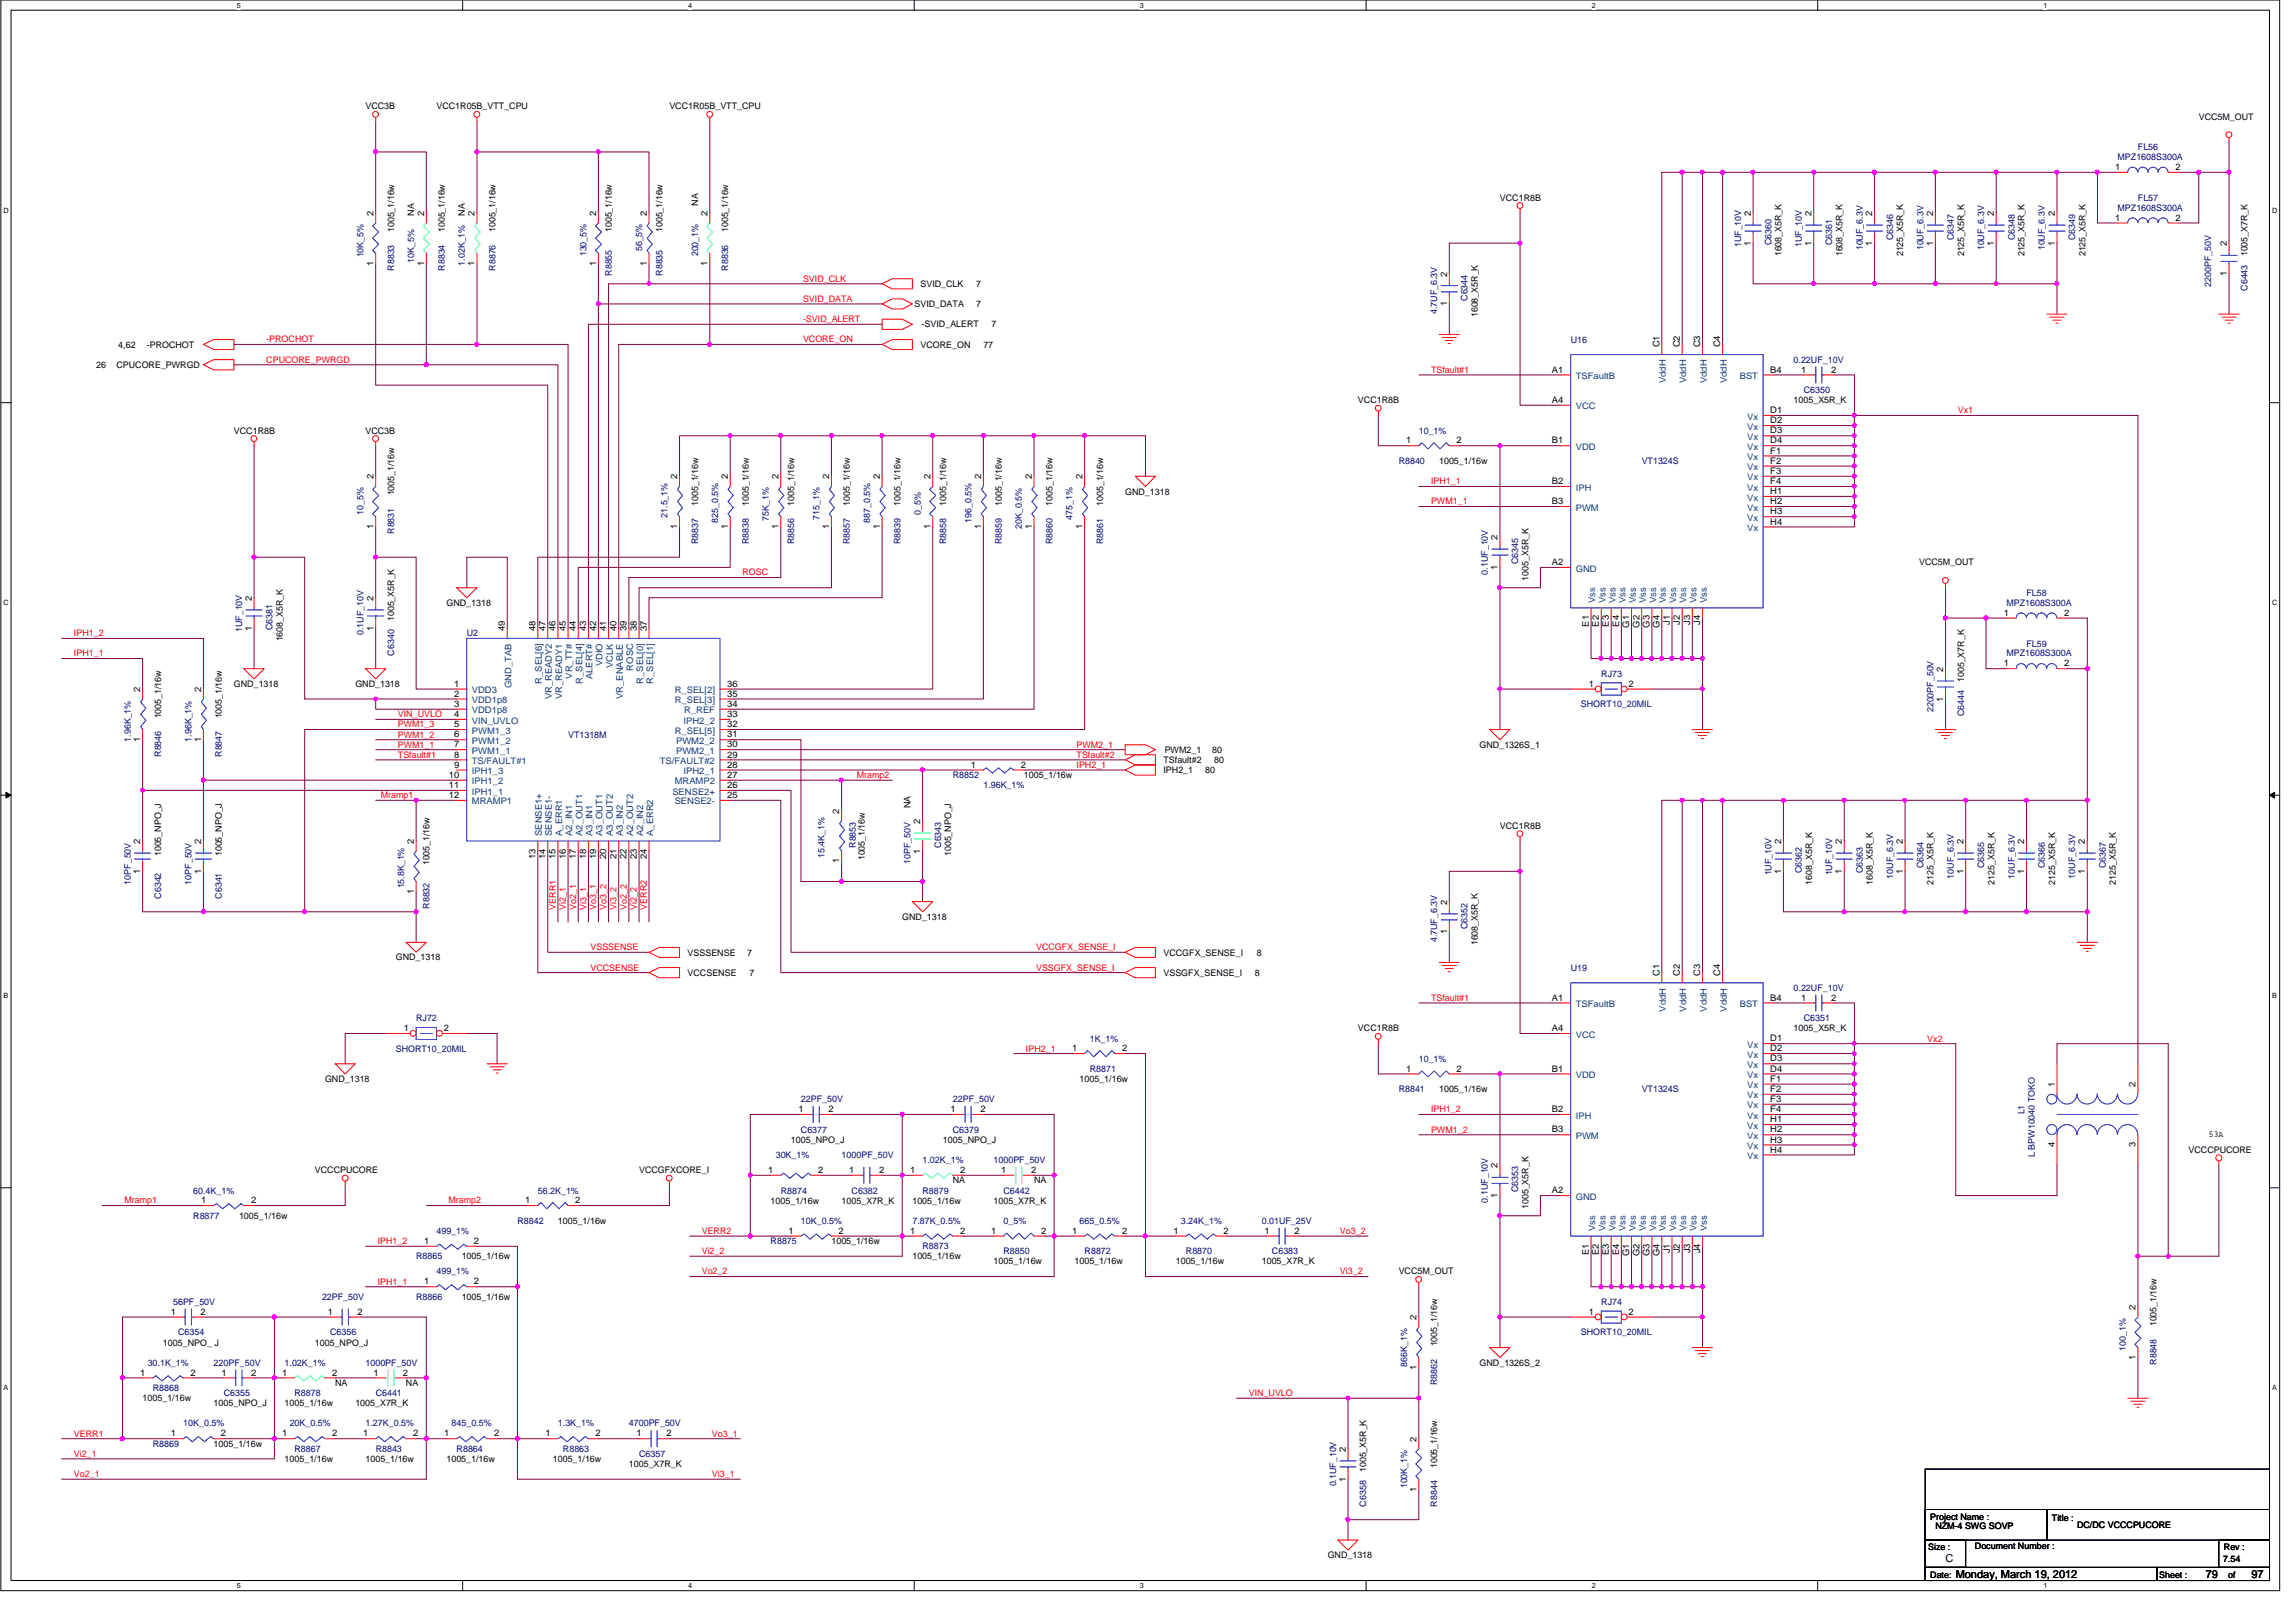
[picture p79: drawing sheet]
<svg xmlns="http://www.w3.org/2000/svg" width="420mm" height="297mm" viewBox="0 0 420 297" stroke-linecap="round" stroke-linejoin="round" font-family="sans-serif">
<defs><g id="words">
<g font-size="2">
<text x="356.2" y="285.8">C</text>
<text x="358" y="288.8">Monday, March 19, 2012</text>
<text x="403.8" y="288.8">79</text>
<text x="412.2" y="288.8">97</text>
</g>
<g font-size="1.7">
<text x="66.9" y="20">VCC3B</text>
<text x="79.9" y="20">VCC1R05B_VTT_CPU</text>
<text x="122.5" y="20">VCC1R05B_VTT_CPU</text>
<text x="402.5" y="21.9">VCC5M_OUT</text>
<text x="387.3" y="31.1">1</text>
<text x="398.3" y="31.1">2</text>
<text x="68.4" y="39.5" transform="rotate(-90 68.4 39.5)">2</text>
<text x="75.8" y="39.5" transform="rotate(-90 75.8 39.5)">NA</text>
<text x="77.6" y="39.5" transform="rotate(-90 77.6 39.5)">2</text>
<text x="85.1" y="39.5" transform="rotate(-90 85.1 39.5)">NA</text>
<text x="86.9" y="39.5" transform="rotate(-90 86.9 39.5)">2</text>
<text x="109.1" y="39.5" transform="rotate(-90 109.1 39.5)">2</text>
<text x="118.4" y="39.5" transform="rotate(-90 118.4 39.5)">2</text>
<text x="127.8" y="37.6" transform="rotate(-90 127.8 37.6)">NA</text>
<text x="129.5" y="39.5" transform="rotate(-90 129.5 39.5)">2</text>
<text x="274.6" y="36.7">VCC1R8B</text>
<text x="320.5" y="39.5" transform="rotate(-90 320.5 39.5)">2</text>
<text x="331.6" y="39.5" transform="rotate(-90 331.6 39.5)">2</text>
<text x="342.8" y="39.5" transform="rotate(-90 342.8 39.5)">2</text>
<text x="353.9" y="39.5" transform="rotate(-90 353.9 39.5)">2</text>
<text x="365" y="39.5" transform="rotate(-90 365 39.5)">2</text>
<text x="376.2" y="39.5" transform="rotate(-90 376.2 39.5)">2</text>
<text x="387.3" y="40.4">1</text>
<text x="398.3" y="40.4">2</text>
<text x="72.2" y="42.5" transform="rotate(-90 72.2 42.5)">1005_1/16w</text>
<text x="81.4" y="42.5" transform="rotate(-90 81.4 42.5)">1005_1/16w</text>
<text x="90.7" y="42.5" transform="rotate(-90 90.7 42.5)">1005_1/16w</text>
<text x="112" y="42.5" transform="rotate(-90 112 42.5)">1005_1/16w</text>
<text x="121.3" y="42.5" transform="rotate(-90 121.3 42.5)">1005_1/16w</text>
<text x="133.3" y="42.5" transform="rotate(-90 133.3 42.5)">1005_1/16w</text>
<text x="320.5" y="45" transform="rotate(-90 320.5 45)">1</text>
<text x="326.2" y="46.9" transform="rotate(-90 326.2 46.9)">1608_X5R_K</text>
<text x="331.6" y="45" transform="rotate(-90 331.6 45)">1</text>
<text x="337.3" y="46.9" transform="rotate(-90 337.3 46.9)">1608_X5R_K</text>
<text x="342.8" y="45" transform="rotate(-90 342.8 45)">1</text>
<text x="348.4" y="46.9" transform="rotate(-90 348.4 46.9)">2125_X5R_K</text>
<text x="353.9" y="45" transform="rotate(-90 353.9 45)">1</text>
<text x="359.6" y="46.9" transform="rotate(-90 359.6 46.9)">2125_X5R_K</text>
<text x="365" y="45" transform="rotate(-90 365 45)">1</text>
<text x="370.7" y="46.9" transform="rotate(-90 370.7 46.9)">2125_X5R_K</text>
<text x="376.2" y="45" transform="rotate(-90 376.2 45)">1</text>
<text x="381.8" y="46.9" transform="rotate(-90 381.8 46.9)">2125_X5R_K</text>
<text x="407.7" y="45" transform="rotate(-90 407.7 45)">2</text>
<text x="411.5" y="46.9" transform="rotate(-90 411.5 46.9)">1005_X7R_K</text>
<text x="68.4" y="48.6" transform="rotate(-90 68.4 48.6)">1</text>
<text x="77.6" y="48.6" transform="rotate(-90 77.6 48.6)">1</text>
<text x="86.9" y="48.6" transform="rotate(-90 86.9 48.6)">1</text>
<text x="109.1" y="48.6" transform="rotate(-90 109.1 48.6)">1</text>
<text x="118.4" y="48.6" transform="rotate(-90 118.4 48.6)">1</text>
<text x="129.5" y="48.6" transform="rotate(-90 129.5 48.6)">1</text>
<text x="168.5" y="52.5">SVID_CLK</text>
<text x="178.7" y="52.5">7</text>
<text x="264.9" y="50.6" transform="rotate(-90 264.9 50.6)">2</text>
<text x="407.7" y="50.5" transform="rotate(-90 407.7 50.5)">1</text>
<text x="167.4" y="56.2">SVID_DATA</text>
<text x="168.7" y="59.9">-SVID_ALERT</text>
<text x="178.7" y="56.2">7</text>
<text x="181.5" y="59.9">7</text>
<text x="264.9" y="56" transform="rotate(-90 264.9 56)">1</text>
<text x="270.5" y="58" transform="rotate(-90 270.5 58)">1608_X5R_K</text>
<text x="21.7" y="63.6">4,62</text>
<text x="26.9" y="63.6">-PROCHOT</text>
<text x="168.5" y="63.6">VCORE_ON</text>
<text x="180" y="63.6">77</text>
<text x="303.8" y="63.6" transform="rotate(-90 303.8 63.6)">C1</text>
<text x="307.5" y="63.6" transform="rotate(-90 307.5 63.6)">C2</text>
<text x="311.3" y="63.6" transform="rotate(-90 311.3 63.6)">C3</text>
<text x="314.9" y="63.6" transform="rotate(-90 314.9 63.6)">C4</text>
<text x="17.6" y="67.3">26</text>
<text x="21.3" y="67.3">CPUCORE_PWRGD</text>
<text x="284.1" y="68.2">A1</text>
<text x="324.1" y="68.2">B4</text>
<text x="329.8" y="68.2">1</text>
<text x="335.2" y="68.2">2</text>
<text x="248.6" y="73.8">VCC1R8B</text>
<text x="284.1" y="73.7">A4</text>
<text x="324.1" y="75.6">D1</text>
<text x="324.1" y="77.5">D2</text>
<text x="328.4" y="73.8">1005_X5R_K</text>
<text x="42.8" y="79.4">VCC1R8B</text>
<text x="66.9" y="79.4">VCC3B</text>
<text x="257.5" y="81.2">1</text>
<text x="266.6" y="81.2">2</text>
<text x="284.1" y="81.2">B1</text>
<text x="324.1" y="83">F1</text>
<text x="324.1" y="81.2">D4</text>
<text x="324.1" y="79.3">D3</text>
<text x="68.4" y="87.7" transform="rotate(-90 68.4 87.7)">2</text>
<text x="124" y="87.7" transform="rotate(-90 124 87.7)">2</text>
<text x="133.3" y="87.7" transform="rotate(-90 133.3 87.7)">2</text>
<text x="142.5" y="87.7" transform="rotate(-90 142.5 87.7)">2</text>
<text x="151.8" y="87.7" transform="rotate(-90 151.8 87.7)">2</text>
<text x="161.1" y="87.7" transform="rotate(-90 161.1 87.7)">2</text>
<text x="170.3" y="87.7" transform="rotate(-90 170.3 87.7)">2</text>
<text x="179.6" y="87.7" transform="rotate(-90 179.6 87.7)">2</text>
<text x="188.9" y="87.7" transform="rotate(-90 188.9 87.7)">2</text>
<text x="198.2" y="87.7" transform="rotate(-90 198.2 87.7)">2</text>
<text x="263.5" y="84.9">1005_1/16w</text>
<text x="284.1" y="88.6">B2</text>
<text x="324.1" y="88.6">F4</text>
<text x="324.1" y="86.7">F3</text>
<text x="324.1" y="84.9">F2</text>
<text x="72.2" y="90.7" transform="rotate(-90 72.2 90.7)">1005_1/16w</text>
<text x="127.8" y="92.5" transform="rotate(-90 127.8 92.5)">1005_1/16w</text>
<text x="137.1" y="92.5" transform="rotate(-90 137.1 92.5)">1005_1/16w</text>
<text x="145.4" y="92.5" transform="rotate(-90 145.4 92.5)">1005_1/16w</text>
<text x="155.6" y="92.5" transform="rotate(-90 155.6 92.5)">1005_1/16w</text>
<text x="164.9" y="92.5" transform="rotate(-90 164.9 92.5)">1005_1/16w</text>
<text x="173.2" y="92.5" transform="rotate(-90 173.2 92.5)">1005_1/16w</text>
<text x="183.4" y="92.5" transform="rotate(-90 183.4 92.5)">1005_1/16w</text>
<text x="192.7" y="92.5" transform="rotate(-90 192.7 92.5)">1005_1/16w</text>
<text x="202" y="92.5" transform="rotate(-90 202 92.5)">1005_1/16w</text>
<text x="206" y="90.5">GND_1318</text>
<text x="284.1" y="92.3">B3</text>
<text x="324.1" y="90.4">H1</text>
<text x="324.1" y="92.3">H2</text>
<text x="324.1" y="94.1">H3</text>
<text x="68.4" y="96.9" transform="rotate(-90 68.4 96.9)">1</text>
<text x="124" y="96.9" transform="rotate(-90 124 96.9)">1</text>
<text x="133.3" y="96.9" transform="rotate(-90 133.3 96.9)">1</text>
<text x="142.5" y="96.9" transform="rotate(-90 142.5 96.9)">1</text>
<text x="151.8" y="96.9" transform="rotate(-90 151.8 96.9)">1</text>
<text x="161.1" y="96.9" transform="rotate(-90 161.1 96.9)">1</text>
<text x="170.3" y="96.9" transform="rotate(-90 170.3 96.9)">1</text>
<text x="179.6" y="96.9" transform="rotate(-90 179.6 96.9)">1</text>
<text x="188.9" y="96.9" transform="rotate(-90 188.9 96.9)">1</text>
<text x="198.2" y="96.9" transform="rotate(-90 198.2 96.9)">1</text>
<text x="274.2" y="98.8" transform="rotate(-90 274.2 98.8)">2</text>
<text x="324.1" y="96">H4</text>
<text x="274.2" y="104.3" transform="rotate(-90 274.2 104.3)">1</text>
<text x="279.8" y="106.3" transform="rotate(-90 279.8 106.3)">1005_X5R_K</text>
<text x="284.1" y="103.4">A2</text>
<text x="351.4" y="103.5">VCC5M_OUT</text>
<text x="46.1" y="109.9" transform="rotate(-90 46.1 109.9)">2</text>
<text x="68.4" y="109.9" transform="rotate(-90 68.4 109.9)">2</text>
<text x="72.2" y="113.7" transform="rotate(-90 72.2 113.7)">1005_X5R_K</text>
<text x="81.7" y="110.9">GND_1318</text>
<text x="366.8" y="112.7">1</text>
<text x="377.9" y="112.7">2</text>
<text x="46.1" y="115.4" transform="rotate(-90 46.1 115.4)">1</text>
<text x="51.8" y="117.4" transform="rotate(-90 51.8 117.4)">1608_X5R_K</text>
<text x="68.4" y="115.4" transform="rotate(-90 68.4 115.4)">1</text>
<text x="92.4" y="115.5" transform="rotate(-90 92.4 115.5)">49</text>
<text x="98" y="115.5" transform="rotate(-90 98 115.5)">48</text>
<text x="99.9" y="115.5" transform="rotate(-90 99.9 115.5)">47</text>
<text x="101.7" y="115.5" transform="rotate(-90 101.7 115.5)">46</text>
<text x="103.6" y="115.5" transform="rotate(-90 103.6 115.5)">45</text>
<text x="105.4" y="115.5" transform="rotate(-90 105.4 115.5)">44</text>
<text x="107.3" y="115.5" transform="rotate(-90 107.3 115.5)">43</text>
<text x="109.1" y="115.5" transform="rotate(-90 109.1 115.5)">42</text>
<text x="111" y="115.5" transform="rotate(-90 111 115.5)">41</text>
<text x="112.8" y="115.5" transform="rotate(-90 112.8 115.5)">40</text>
<text x="114.7" y="115.5" transform="rotate(-90 114.7 115.5)">39</text>
<text x="116.6" y="115.5" transform="rotate(-90 116.6 115.5)">38</text>
<text x="118.4" y="115.5" transform="rotate(-90 118.4 115.5)">37</text>
<text x="290.9" y="114.7" transform="rotate(-90 290.9 114.7)">E1</text>
<text x="292.7" y="114.7" transform="rotate(-90 292.7 114.7)">E2</text>
<text x="294.5" y="114.7" transform="rotate(-90 294.5 114.7)">E3</text>
<text x="296.4" y="114.7" transform="rotate(-90 296.4 114.7)">E4</text>
<text x="298.3" y="114.9" transform="rotate(-90 298.3 114.9)">G1</text>
<text x="300.1" y="114.9" transform="rotate(-90 300.1 114.9)">G2</text>
<text x="302" y="114.9" transform="rotate(-90 302 114.9)">G3</text>
<text x="303.8" y="114.9" transform="rotate(-90 303.8 114.9)">G4</text>
<text x="305.7" y="114.4" transform="rotate(-90 305.7 114.4)">J1</text>
<text x="307.5" y="114.4" transform="rotate(-90 307.5 114.4)">J2</text>
<text x="309.4" y="114.4" transform="rotate(-90 309.4 114.4)">J3</text>
<text x="311.3" y="114.4" transform="rotate(-90 311.3 114.4)">J4</text>
<text x="42.8" y="125.7">GND_1318</text>
<text x="65.1" y="125.7">GND_1318</text>
<text x="83.2" y="125.7">1</text>
<text x="133.1" y="125.7">36</text>
<text x="290.9" y="125.7">1</text>
<text x="298.1" y="125.7">2</text>
<text x="355.8" y="122.9" transform="rotate(-90 355.8 122.9)">2</text>
<text x="359.6" y="124.8" transform="rotate(-90 359.6 124.8)">1005_X7R_K</text>
<text x="366.8" y="122">1</text>
<text x="377.9" y="122">2</text>
<text x="25.7" y="126.6" transform="rotate(-90 25.7 126.6)">2</text>
<text x="29.5" y="131.5" transform="rotate(-90 29.5 131.5)">1005_1/16w</text>
<text x="36.8" y="126.6" transform="rotate(-90 36.8 126.6)">2</text>
<text x="40.6" y="131.5" transform="rotate(-90 40.6 131.5)">1005_1/16w</text>
<text x="83.2" y="129.4">3</text>
<text x="83.2" y="131.2">4</text>
<text x="83.2" y="127.5">2</text>
<text x="133.1" y="129.4">34</text>
<text x="133.1" y="131.2">33</text>
<text x="133.1" y="127.5">35</text>
<text x="355.8" y="128.4" transform="rotate(-90 355.8 128.4)">1</text>
<text x="25.7" y="135.8" transform="rotate(-90 25.7 135.8)">1</text>
<text x="36.8" y="135.8" transform="rotate(-90 36.8 135.8)">1</text>
<text x="83.2" y="133.1">5</text>
<text x="83.2" y="135">6</text>
<text x="83.2" y="136.8">7</text>
<text x="133.1" y="133.1">32</text>
<text x="133.1" y="135">31</text>
<text x="133.1" y="136.8">30</text>
<text x="213.2" y="137.8">PWM2_1</text>
<text x="221.9" y="137.8">80</text>
<text x="270.9" y="136.9">GND_1326S_1</text>
<text x="82.2" y="142.4">10</text>
<text x="83.2" y="138.6">8</text>
<text x="83.2" y="140.5">9</text>
<text x="133.1" y="138.6">29</text>
<text x="133.1" y="140.5">28</text>
<text x="133.1" y="142.4">27</text>
<text x="177.7" y="140.5">1</text>
<text x="186.9" y="140.5">2</text>
<text x="187.4" y="142.4">1005_1/16w</text>
<text x="213" y="139.6">TSfault#2</text>
<text x="213" y="141.5">IPH2_1</text>
<text x="220.6" y="141.5">80</text>
<text x="222.3" y="139.6">80</text>
<text x="82.2" y="144.2">11</text>
<text x="82.2" y="146">12</text>
<text x="133.1" y="144.2">26</text>
<text x="133.1" y="146">25</text>
<text x="153.7" y="148.9" transform="rotate(-90 153.7 148.9)">2</text>
<text x="166.7" y="148" transform="rotate(-90 166.7 148)">NA</text>
<text x="25.7" y="154.4" transform="rotate(-90 25.7 154.4)">2</text>
<text x="36.8" y="154.4" transform="rotate(-90 36.8 154.4)">2</text>
<text x="75.8" y="154.4" transform="rotate(-90 75.8 154.4)">2</text>
<text x="168.5" y="150.7" transform="rotate(-90 168.5 150.7)">2</text>
<text x="274.6" y="151.7">VCC1R8B</text>
<text x="326.1" y="154.4" transform="rotate(-90 326.1 154.4)">2</text>
<text x="337.2" y="154.4" transform="rotate(-90 337.2 154.4)">2</text>
<text x="348.3" y="154.4" transform="rotate(-90 348.3 154.4)">2</text>
<text x="359.4" y="154.4" transform="rotate(-90 359.4 154.4)">2</text>
<text x="370.6" y="154.4" transform="rotate(-90 370.6 154.4)">2</text>
<text x="381.7" y="154.4" transform="rotate(-90 381.7 154.4)">2</text>
<text x="25.7" y="159.9" transform="rotate(-90 25.7 159.9)">1</text>
<text x="29.5" y="156.7" transform="rotate(-90 29.5 156.7)">1005_NPO_J</text>
<text x="36.8" y="159.9" transform="rotate(-90 36.8 159.9)">1</text>
<text x="40.6" y="156.7" transform="rotate(-90 40.6 156.7)">1005_NPO_J</text>
<text x="78.6" y="158.4" transform="rotate(-90 78.6 158.4)">1005_1/16w</text>
<text x="98" y="157.2" transform="rotate(-90 98 157.2)">13</text>
<text x="99.9" y="157.2" transform="rotate(-90 99.9 157.2)">14</text>
<text x="101.7" y="157.2" transform="rotate(-90 101.7 157.2)">15</text>
<text x="103.6" y="157.2" transform="rotate(-90 103.6 157.2)">16</text>
<text x="105.4" y="157.2" transform="rotate(-90 105.4 157.2)">17</text>
<text x="107.3" y="157.2" transform="rotate(-90 107.3 157.2)">18</text>
<text x="109.1" y="157.2" transform="rotate(-90 109.1 157.2)">19</text>
<text x="111" y="157.2" transform="rotate(-90 111 157.2)">20</text>
<text x="112.8" y="157.2" transform="rotate(-90 112.8 157.2)">21</text>
<text x="114.7" y="157.2" transform="rotate(-90 114.7 157.2)">22</text>
<text x="116.6" y="157.2" transform="rotate(-90 116.6 157.2)">23</text>
<text x="118.4" y="157.2" transform="rotate(-90 118.4 157.2)">24</text>
<text x="153.7" y="158" transform="rotate(-90 153.7 158)">1</text>
<text x="158.4" y="157.4" transform="rotate(-90 158.4 157.4)">1005_1/16w</text>
<text x="168.5" y="156.2" transform="rotate(-90 168.5 156.2)">1</text>
<text x="174.1" y="156.7" transform="rotate(-90 174.1 156.7)">1005_NPO_J</text>
<text x="326.1" y="159.9" transform="rotate(-90 326.1 159.9)">1</text>
<text x="331.8" y="161.9" transform="rotate(-90 331.8 161.9)">1608_X5R_K</text>
<text x="337.2" y="159.9" transform="rotate(-90 337.2 159.9)">1</text>
<text x="342.8" y="161.9" transform="rotate(-90 342.8 161.9)">1608_X5R_K</text>
<text x="348.3" y="159.9" transform="rotate(-90 348.3 159.9)">1</text>
<text x="354" y="161.9" transform="rotate(-90 354 161.9)">2125_X5R_K</text>
<text x="359.4" y="159.9" transform="rotate(-90 359.4 159.9)">1</text>
<text x="365.1" y="161.9" transform="rotate(-90 365.1 161.9)">2125_X5R_K</text>
<text x="370.6" y="159.9" transform="rotate(-90 370.6 159.9)">1</text>
<text x="376.2" y="161.9" transform="rotate(-90 376.2 161.9)">2125_X5R_K</text>
<text x="381.7" y="159.9" transform="rotate(-90 381.7 159.9)">1</text>
<text x="387.4" y="161.9" transform="rotate(-90 387.4 161.9)">2125_X5R_K</text>
<text x="75.8" y="163.6" transform="rotate(-90 75.8 163.6)">1</text>
<text x="264.9" y="165.6" transform="rotate(-90 264.9 165.6)">2</text>
<text x="165.2" y="168.4">GND_1318</text>
<text x="264.9" y="171" transform="rotate(-90 264.9 171)">1</text>
<text x="270.5" y="173" transform="rotate(-90 270.5 173)">1608_X5R_K</text>
<text x="72.5" y="175.8">GND_1318</text>
<text x="125.9" y="178.6">VCCSENSE</text>
<text x="125.9" y="174.9">VSSSENSE</text>
<text x="136.8" y="174.9">7</text>
<text x="137.2" y="178.6">7</text>
<text x="213" y="174.9">VCCGFX_SENSE_I</text>
<text x="213" y="178.6">VSSGFX_SENSE_I</text>
<text x="229.7" y="178.6">8</text>
<text x="230.1" y="174.9">8</text>
<text x="303.8" y="178.6" transform="rotate(-90 303.8 178.6)">C1</text>
<text x="307.5" y="178.6" transform="rotate(-90 307.5 178.6)">C2</text>
<text x="311.3" y="178.6" transform="rotate(-90 311.3 178.6)">C3</text>
<text x="314.9" y="178.6" transform="rotate(-90 314.9 178.6)">C4</text>
<text x="284.1" y="183.1">A1</text>
<text x="324.1" y="183.1">B4</text>
<text x="329.8" y="183.1">1</text>
<text x="335.2" y="183.1">2</text>
<text x="73.9" y="188.7">1</text>
<text x="81.2" y="188.7">2</text>
<text x="248.6" y="188.8">VCC1R8B</text>
<text x="284.1" y="188.7">A4</text>
<text x="324.1" y="190.6">D1</text>
<text x="328.4" y="188.8">1005_X5R_K</text>
<text x="196.3" y="192.4">1</text>
<text x="205.4" y="192.4">2</text>
<text x="257.5" y="196.1">1</text>
<text x="266.6" y="196.1">2</text>
<text x="284.1" y="196.1">B1</text>
<text x="324.1" y="198">F1</text>
<text x="324.1" y="196.1">D4</text>
<text x="324.1" y="194.3">D3</text>
<text x="324.1" y="192.4">D2</text>
<text x="59.5" y="198">GND_1318</text>
<text x="146.2" y="203.5">1</text>
<text x="151.7" y="203.5">2</text>
<text x="174" y="203.5">1</text>
<text x="179.5" y="203.5">2</text>
<text x="197.6" y="198">1005_1/16w</text>
<text x="263.5" y="199.9">1005_1/16w</text>
<text x="284.1" y="203.5">B2</text>
<text x="324.1" y="203.5">F4</text>
<text x="324.1" y="201.7">F3</text>
<text x="324.1" y="199.9">F2</text>
<text x="376.2" y="199" transform="rotate(-90 376.2 199)">1</text>
<text x="391" y="199" transform="rotate(-90 391 199)">2</text>
<text x="144.8" y="209.2">1005_NPO_J</text>
<text x="172.6" y="209.2">1005_NPO_J</text>
<text x="284.1" y="207.3">B3</text>
<text x="324.1" y="205.4">H1</text>
<text x="324.1" y="207.3">H2</text>
<text x="324.1" y="209.1">H3</text>
<text x="376.2" y="210" transform="rotate(-90 376.2 210)">4</text>
<text x="391" y="210" transform="rotate(-90 391 210)">3</text>
<text x="404.4" y="208.1">53A</text>
<text x="57.6" y="214.7">VCCCPUCORE</text>
<text x="117" y="214.7">VCCGFXCORE_I</text>
<text x="140.7" y="214.7">1</text>
<text x="149.8" y="214.7">2</text>
<text x="155.5" y="214.7">1</text>
<text x="160.9" y="214.7">2</text>
<text x="166.6" y="214.7">1</text>
<text x="175.8" y="214.7">2</text>
<text x="183.3" y="214.7">1</text>
<text x="188.8" y="214.7">2</text>
<text x="274.2" y="213.8" transform="rotate(-90 274.2 213.8)">2</text>
<text x="324.1" y="210.9">H4</text>
<text x="400.7" y="211">VCCCPUCORE</text>
<text x="36.8" y="220.2">1</text>
<text x="46" y="220.2">2</text>
<text x="96.2" y="220.2">1</text>
<text x="105.3" y="220.2">2</text>
<text x="141.1" y="220.3">1005_1/16w</text>
<text x="154.1" y="220.3">1005_X7R_K</text>
<text x="167" y="220.3">1005_1/16w</text>
<text x="174.4" y="216.6">NA</text>
<text x="181.9" y="220.3">1005_X7R_K</text>
<text x="189.3" y="216.6">NA</text>
<text x="274.2" y="219.2" transform="rotate(-90 274.2 219.2)">1</text>
<text x="279.8" y="221.2" transform="rotate(-90 279.8 221.2)">1005_X5R_K</text>
<text x="284.1" y="218.4">A2</text>
<text x="43.8" y="223.1">1005_1/16w</text>
<text x="77.6" y="227.7">1</text>
<text x="86.8" y="227.7">2</text>
<text x="102.1" y="224">1005_1/16w</text>
<text x="144.3" y="225.8">1</text>
<text x="152.2" y="227.7">1005_1/16w</text>
<text x="153.5" y="225.8">2</text>
<text x="166.6" y="225.8">1</text>
<text x="175.8" y="225.8">2</text>
<text x="181.4" y="225.8">1</text>
<text x="190.6" y="225.8">2</text>
<text x="196.3" y="225.8">1</text>
<text x="205.4" y="225.8">2</text>
<text x="214.8" y="225.8">1</text>
<text x="224" y="225.8">2</text>
<text x="231.5" y="225.8">1</text>
<text x="237" y="225.8">2</text>
<text x="84.5" y="230.5">1005_1/16w</text>
<text x="167" y="230.5">1005_1/16w</text>
<text x="181.9" y="231.4">1005_1/16w</text>
<text x="196.7" y="231.4">1005_1/16w</text>
<text x="215.3" y="231.4">1005_1/16w</text>
<text x="231" y="231.4">1005_X7R_K</text>
<text x="256.1" y="233.3">VCC5M_OUT</text>
<text x="290.9" y="229.7" transform="rotate(-90 290.9 229.7)">E1</text>
<text x="292.7" y="229.7" transform="rotate(-90 292.7 229.7)">E2</text>
<text x="294.5" y="229.7" transform="rotate(-90 294.5 229.7)">E3</text>
<text x="296.4" y="229.7" transform="rotate(-90 296.4 229.7)">E4</text>
<text x="298.3" y="229.9" transform="rotate(-90 298.3 229.9)">G1</text>
<text x="300.1" y="229.9" transform="rotate(-90 300.1 229.9)">G2</text>
<text x="302" y="229.9" transform="rotate(-90 302 229.9)">G3</text>
<text x="303.8" y="229.9" transform="rotate(-90 303.8 229.9)">G4</text>
<text x="305.7" y="229.4" transform="rotate(-90 305.7 229.4)">J1</text>
<text x="307.5" y="229.4" transform="rotate(-90 307.5 229.4)">J2</text>
<text x="309.4" y="229.4" transform="rotate(-90 309.4 229.4)">J3</text>
<text x="311.3" y="229.4" transform="rotate(-90 311.3 229.4)">J4</text>
<text x="77.6" y="235.1">1</text>
<text x="84.5" y="237.9">1005_1/16w</text>
<text x="86.8" y="235.1">2</text>
<text x="391" y="239.7" transform="rotate(-90 391 239.7)">2</text>
<text x="31.3" y="240.6">1</text>
<text x="36.7" y="240.6">2</text>
<text x="60" y="240.6">1</text>
<text x="65.4" y="240.6">2</text>
<text x="259.3" y="241.6" transform="rotate(-90 259.3 241.6)">2</text>
<text x="290.9" y="240.6">1</text>
<text x="298.1" y="240.6">2</text>
<text x="394.8" y="242.7" transform="rotate(-90 394.8 242.7)">1005_1/16w</text>
<text x="25.7" y="251.8">1</text>
<text x="29.8" y="246.3">1005_NPO_ J</text>
<text x="34.9" y="251.8">2</text>
<text x="40.5" y="251.8">1</text>
<text x="46" y="251.8">2</text>
<text x="51.6" y="251.8">1</text>
<text x="57.6" y="246.3">1005_NPO_J</text>
<text x="60.8" y="251.8">2</text>
<text x="68.4" y="251.8">1</text>
<text x="73.8" y="251.8">2</text>
<text x="259.3" y="250.7" transform="rotate(-90 259.3 250.7)">1</text>
<text x="263.1" y="246.4" transform="rotate(-90 263.1 246.4)">1005_1/16w</text>
<text x="270.9" y="249.9">GND_1326S_2</text>
<text x="391" y="248.9" transform="rotate(-90 391 248.9)">1</text>
<text x="26.1" y="256.5">1005_1/16w</text>
<text x="39.1" y="257.4">1005_NPO_J</text>
<text x="52.1" y="257.4">1005_1/16w</text>
<text x="61.4" y="253.7">NA</text>
<text x="65.1" y="257.4">1005_X7R_K</text>
<text x="74.3" y="253.7">NA</text>
<text x="31.3" y="262.9">1</text>
<text x="40.4" y="262.9">2</text>
<text x="51.6" y="262.9">1</text>
<text x="60.8" y="262.9">2</text>
<text x="66.5" y="262.9">1</text>
<text x="75.6" y="262.9">2</text>
<text x="81.3" y="262.9">1</text>
<text x="90.5" y="262.9">2</text>
<text x="99.9" y="262.9">1</text>
<text x="109" y="262.9">2</text>
<text x="116.5" y="262.9">1</text>
<text x="122" y="262.9">2</text>
<text x="259.3" y="263.9" transform="rotate(-90 259.3 263.9)">2</text>
<text x="39.1" y="264.8">1005_1/16w</text>
<text x="52.1" y="267.6">1005_1/16w</text>
<text x="66.9" y="267.6">1005_1/16w</text>
<text x="81.7" y="267.6">1005_1/16w</text>
<text x="101.2" y="267.6">1005_1/16w</text>
<text x="115.1" y="268.5">1005_X7R_K</text>
<text x="246.4" y="265.7" transform="rotate(-90 246.4 265.7)">2</text>
<text x="250.1" y="269.4" transform="rotate(-90 250.1 269.4)">1005_X5R_K</text>
<text x="263.1" y="268.7" transform="rotate(-90 263.1 268.7)">1005_1/16w</text>
<text x="246.4" y="271.1" transform="rotate(-90 246.4 271.1)">1</text>
<text x="259.3" y="273" transform="rotate(-90 259.3 273)">1</text>
<text x="353.4" y="278.1">Project Name :</text>
<text x="354.3" y="279.8">NZM-4 SWG SOVP</text>
<text x="375.7" y="278.3">Title :</text>
<text x="380.3" y="279.6">DC/DC VCCCPUCORE</text>
<text x="243.1" y="285.2">GND_1318</text>
<text x="353" y="283.7">Size :</text>
<text x="361.6" y="283.5">Document Number :</text>
<text x="407" y="285.9">7.54</text>
<text x="407.1" y="283.7">Rev :</text>
<text x="353.4" y="288.7">Date:</text>
<text x="395.3" y="288.7">Sheet :</text>
<text x="407.9" y="288.7">of</text>
</g>
<g font-size="1.7" fill="#000080">
<text x="387.7" y="29.3">MPZ1608S300A</text>
<text x="391.4" y="27.4">FL56</text>
<text x="387.7" y="38.6">MPZ1608S300A</text>
<text x="391.4" y="36.7">FL57</text>
<text x="66.6" y="47.1" transform="rotate(-90 66.6 47.1)">10K_5%</text>
<text x="107.4" y="46.9" transform="rotate(-90 107.4 46.9)">130_5%</text>
<text x="117.6" y="46" transform="rotate(-90 117.6 46)">56_5%</text>
<text x="127.8" y="46.9" transform="rotate(-90 127.8 46.9)">200_1%</text>
<text x="318.8" y="45.3" transform="rotate(-90 318.8 45.3)">1UF_10V</text>
<text x="324.3" y="44.9" transform="rotate(-90 324.3 44.9)">C6360</text>
<text x="329.9" y="45.3" transform="rotate(-90 329.9 45.3)">1UF_10V</text>
<text x="335.4" y="44.9" transform="rotate(-90 335.4 44.9)">C6361</text>
<text x="341" y="45.8" transform="rotate(-90 341 45.8)">10UF_6.3V</text>
<text x="346.6" y="43.9" transform="rotate(-90 346.6 43.9)">C6346</text>
<text x="352.1" y="45.8" transform="rotate(-90 352.1 45.8)">10UF_6.3V</text>
<text x="357.7" y="43.9" transform="rotate(-90 357.7 43.9)">C6347</text>
<text x="363.2" y="45.8" transform="rotate(-90 363.2 45.8)">10UF_6.3V</text>
<text x="368.8" y="43.9" transform="rotate(-90 368.8 43.9)">C6348</text>
<text x="374.4" y="45.8" transform="rotate(-90 374.4 45.8)">10UF_6.3V</text>
<text x="379.9" y="43.9" transform="rotate(-90 379.9 43.9)">C6349</text>
<text x="72.2" y="49.5" transform="rotate(-90 72.2 49.5)">R8833</text>
<text x="75.8" y="48" transform="rotate(-90 75.8 48)">10K_5%</text>
<text x="81.4" y="49.5" transform="rotate(-90 81.4 49.5)">R8834</text>
<text x="85.1" y="48.6" transform="rotate(-90 85.1 48.6)">1.02K_1%</text>
<text x="90.7" y="49.5" transform="rotate(-90 90.7 49.5)">R8876</text>
<text x="112" y="50.5" transform="rotate(-90 112 50.5)">R8855</text>
<text x="121.3" y="50.5" transform="rotate(-90 121.3 50.5)">R8835</text>
<text x="133.3" y="49.5" transform="rotate(-90 133.3 49.5)">R8836</text>
<text x="404.8" y="52.5" transform="rotate(-90 404.8 52.5)">2200PF_50V</text>
<text x="411.5" y="53.2" transform="rotate(-90 411.5 53.2)">C6443</text>
<text x="263.1" y="57.5" transform="rotate(-90 263.1 57.5)">4.7UF_6.3V</text>
<text x="268.7" y="55.1" transform="rotate(-90 268.7 55.1)">C6344</text>
<text x="287.6" y="62.7">U16</text>
<text x="328.4" y="66.4">0.22UF_10V</text>
<text x="330.2" y="72">C6350</text>
<text x="259.7" y="79.4">10_1%</text>
<text x="256.1" y="84.9">R8840</text>
<text x="300.6" y="84.9">VT1324S</text>
<text x="66.6" y="94.2" transform="rotate(-90 66.6 94.2)">10_5%</text>
<text x="122.2" y="94.7" transform="rotate(-90 122.2 94.7)">21.5_1%</text>
<text x="131.5" y="95.7" transform="rotate(-90 131.5 95.7)">825_0.5%</text>
<text x="140.7" y="95.3" transform="rotate(-90 140.7 95.3)">75K_1%</text>
<text x="150" y="95.1" transform="rotate(-90 150 95.1)">715_1%</text>
<text x="159.3" y="95.7" transform="rotate(-90 159.3 95.7)">887_0.5%</text>
<text x="168.6" y="94.2" transform="rotate(-90 168.6 94.2)">0_5%</text>
<text x="177.8" y="95.7" transform="rotate(-90 177.8 95.7)">196_0.5%</text>
<text x="196.4" y="95.1" transform="rotate(-90 196.4 95.1)">475_1%</text>
<text x="72.2" y="97.7" transform="rotate(-90 72.2 97.7)">R8831</text>
<text x="127.8" y="99.6" transform="rotate(-90 127.8 99.6)">R8837</text>
<text x="137.1" y="99.6" transform="rotate(-90 137.1 99.6)">R8838</text>
<text x="145.4" y="99.6" transform="rotate(-90 145.4 99.6)">R8856</text>
<text x="155.6" y="99.6" transform="rotate(-90 155.6 99.6)">R8857</text>
<text x="164.9" y="99.6" transform="rotate(-90 164.9 99.6)">R8839</text>
<text x="173.2" y="99.6" transform="rotate(-90 173.2 99.6)">R8858</text>
<text x="183.4" y="99.6" transform="rotate(-90 183.4 99.6)">R8859</text>
<text x="187.1" y="96.8" transform="rotate(-90 187.1 96.8)">20K_0.5%</text>
<text x="192.7" y="99.6" transform="rotate(-90 192.7 99.6)">R8860</text>
<text x="202" y="99.6" transform="rotate(-90 202 99.6)">R8861</text>
<text x="272.4" y="105.2" transform="rotate(-90 272.4 105.2)">0.1UF_10V</text>
<text x="277.9" y="103.3" transform="rotate(-90 277.9 103.3)">C6345</text>
<text x="367.3" y="110.9">MPZ1608S300A</text>
<text x="371" y="109.1">FL58</text>
<text x="44.4" y="115.7" transform="rotate(-90 44.4 115.7)">1UF_10V</text>
<text x="49.9" y="115.4" transform="rotate(-90 49.9 115.4)">C6381</text>
<text x="66.6" y="116.2" transform="rotate(-90 66.6 116.2)">0.1UF_10V</text>
<text x="72.2" y="120" transform="rotate(-90 72.2 120)">C6340</text>
<text x="85.5" y="116.5">U2</text>
<text x="371" y="118.3">FL59</text>
<text x="293.1" y="123.9">RJ73</text>
<text x="367.3" y="120.1">MPZ1608S300A</text>
<text x="289.4" y="129.4">SHORT10_20MIL</text>
<text x="354" y="130.3" transform="rotate(-90 354 130.3)">2200PF_50V</text>
<text x="359.6" y="131.1" transform="rotate(-90 359.6 131.1)">C6444</text>
<text x="23.9" y="135.7" transform="rotate(-90 23.9 135.7)">1.96K_1%</text>
<text x="35.1" y="135.7" transform="rotate(-90 35.1 135.7)">1.96K_1%</text>
<text x="104" y="135">VT1318M</text>
<text x="29.5" y="138.5" transform="rotate(-90 29.5 138.5)">R8846</text>
<text x="40.6" y="138.5" transform="rotate(-90 40.6 138.5)">R8847</text>
<text x="174.4" y="142.4">R8852</text>
<text x="180" y="144.3">1.96K_1%</text>
<text x="156.7" y="155.2" transform="rotate(-90 156.7 155.2)">R8853</text>
<text x="172.3" y="155.2" transform="rotate(-90 172.3 155.2)">C6343</text>
<text x="23.9" y="161.9" transform="rotate(-90 23.9 161.9)">10PF_50V</text>
<text x="35.1" y="161.9" transform="rotate(-90 35.1 161.9)">10PF_50V</text>
<text x="150.9" y="157.1" transform="rotate(-90 150.9 157.1)">15.4K_1%</text>
<text x="166.7" y="158.2" transform="rotate(-90 166.7 158.2)">10PF_50V</text>
<text x="324.3" y="160.2" transform="rotate(-90 324.3 160.2)">1UF_10V</text>
<text x="329.9" y="159.9" transform="rotate(-90 329.9 159.9)">C6362</text>
<text x="335.4" y="160.2" transform="rotate(-90 335.4 160.2)">1UF_10V</text>
<text x="341" y="159.9" transform="rotate(-90 341 159.9)">C6363</text>
<text x="346.6" y="160.8" transform="rotate(-90 346.6 160.8)">10UF_6.3V</text>
<text x="352.1" y="158.9" transform="rotate(-90 352.1 158.9)">C6364</text>
<text x="357.7" y="160.8" transform="rotate(-90 357.7 160.8)">10UF_6.3V</text>
<text x="363.3" y="158.9" transform="rotate(-90 363.3 158.9)">C6365</text>
<text x="368.8" y="160.8" transform="rotate(-90 368.8 160.8)">10UF_6.3V</text>
<text x="374.4" y="158.9" transform="rotate(-90 374.4 158.9)">C6366</text>
<text x="379.9" y="160.8" transform="rotate(-90 379.9 160.8)">10UF_6.3V</text>
<text x="385.5" y="158.9" transform="rotate(-90 385.5 158.9)">C6367</text>
<text x="29.5" y="164.5" transform="rotate(-90 29.5 164.5)">C6342</text>
<text x="40.6" y="164.5" transform="rotate(-90 40.6 164.5)">C6341</text>
<text x="74" y="162.6" transform="rotate(-90 74 162.6)">15.8K_1%</text>
<text x="78.6" y="166.3" transform="rotate(-90 78.6 166.3)">R8832</text>
<text x="263.1" y="172.5" transform="rotate(-90 263.1 172.5)">4.7UF_6.3V</text>
<text x="268.7" y="170.1" transform="rotate(-90 268.7 170.1)">C6352</text>
<text x="287.6" y="177.6">U19</text>
<text x="328.4" y="181.4">0.22UF_10V</text>
<text x="76.2" y="186.9">RJ72</text>
<text x="199.5" y="190.6">1K_1%</text>
<text x="330.2" y="186.9">C6351</text>
<text x="72.5" y="192.5">SHORT10_20MIL</text>
<text x="199.5" y="196.2">R8871</text>
<text x="259.7" y="194.3">10_1%</text>
<text x="146.6" y="201.8">22PF_50V</text>
<text x="174.4" y="201.8">22PF_50V</text>
<text x="256.1" y="199.9">R8841</text>
<text x="300.6" y="199.9">VT1324S</text>
<text x="370.7" y="204" transform="rotate(-90 370.7 204)">L1</text>
<text x="146.6" y="207.3">C6377</text>
<text x="174.4" y="207.3">C6379</text>
<text x="142" y="212">30K_1%</text>
<text x="154.1" y="212">1000PF_50V</text>
<text x="168.9" y="212.9">1.02K_1%</text>
<text x="181.9" y="212.9">1000PF_50V</text>
<text x="372.5" y="211.8" transform="rotate(-90 372.5 211.8)">L BPW10040 TOKO</text>
<text x="35.4" y="218.4">60.4K_1%</text>
<text x="98.5" y="218.4">56.2K_1%</text>
<text x="142.9" y="218.4">R8874</text>
<text x="155.9" y="218.4">C6382</text>
<text x="168.9" y="218.4">R8879</text>
<text x="183.7" y="218.4">C6442</text>
<text x="272.4" y="220.1" transform="rotate(-90 272.4 220.1)">0.1UF_10V</text>
<text x="277.9" y="218.2" transform="rotate(-90 277.9 218.2)">C6353</text>
<text x="35.4" y="223.1">R8877</text>
<text x="79.9" y="225.8">499_1%</text>
<text x="94.7" y="224">R8842</text>
<text x="141.1" y="227.7">R8875</text>
<text x="146.6" y="224">10K_0.5%</text>
<text x="167" y="224">7.87K_0.5%</text>
<text x="183.7" y="224">0_5%</text>
<text x="197.6" y="224">665_0.5%</text>
<text x="216.2" y="224">3.24K_1%</text>
<text x="231" y="224">0.01UF_25V</text>
<text x="76.2" y="230.5">R8865</text>
<text x="79.9" y="233.3">499_1%</text>
<text x="168.9" y="228.6">R8873</text>
<text x="183.7" y="229.6">R8850</text>
<text x="198.6" y="229.6">R8872</text>
<text x="217.1" y="229.6">R8870</text>
<text x="232.9" y="229.6">C6383</text>
<text x="31.7" y="238.8">56PF_50V</text>
<text x="59" y="237.9">22PF_50V</text>
<text x="76.2" y="237.9">R8866</text>
<text x="293.1" y="238.8">RJ74</text>
<text x="32.6" y="244.4">C6354</text>
<text x="60.4" y="244.4">C6356</text>
<text x="289.4" y="244.4">SHORT10_20MIL</text>
<text x="27" y="249.9">30.1K_1%</text>
<text x="39.1" y="249.9">220PF_50V</text>
<text x="52.1" y="249.9">1.02K_1%</text>
<text x="66.9" y="249.9">1000PF_50V</text>
<text x="257.6" y="250.1" transform="rotate(-90 257.6 250.1)">866K_1%</text>
<text x="389.2" y="247.2" transform="rotate(-90 389.2 247.2)">100_1%</text>
<text x="394.8" y="249.8" transform="rotate(-90 394.8 249.8)">R8848</text>
<text x="28" y="254.6">R8868</text>
<text x="41" y="255.5">C6355</text>
<text x="53.9" y="255.5">R8878</text>
<text x="68.8" y="255.5">C6441</text>
<text x="263.1" y="253.5" transform="rotate(-90 263.1 253.5)">R8862</text>
<text x="33.6" y="261.1">10K_0.5%</text>
<text x="53" y="261.1">20K_0.5%</text>
<text x="66.9" y="261.1">1.27K_0.5%</text>
<text x="82.7" y="261.1">845_0.5%</text>
<text x="102.1" y="261.1">1.3K_1%</text>
<text x="115.1" y="261.1">4700PF_50V</text>
<text x="28" y="264.8">R8869</text>
<text x="53.9" y="265.7">R8867</text>
<text x="68.8" y="265.7">R8843</text>
<text x="83.6" y="265.7">R8864</text>
<text x="103.1" y="265.7">R8863</text>
<text x="117" y="266.7">C6357</text>
<text x="244.6" y="272" transform="rotate(-90 244.6 272)">0.1UF_10V</text>
<text x="250.1" y="275.7" transform="rotate(-90 250.1 275.7)">C6358</text>
<text x="257.6" y="272.4" transform="rotate(-90 257.6 272.4)">100K_1%</text>
<text x="263.1" y="275.7" transform="rotate(-90 263.1 275.7)">R8844</text>
</g>
<g font-size="1.7" fill="#f00">
<text x="147" y="51.6">SVID_CLK</text>
<text x="147" y="59">-SVID_ALERT</text>
<text x="147" y="55.2">SVID_DATA</text>
<text x="48.8" y="62.7">-PROCHOT</text>
<text x="147" y="62.7">VCORE_ON</text>
<text x="48.8" y="66.4">CPUCORE_PWRGD</text>
<text x="262" y="68.2">TSfault#1</text>
<text x="358.4" y="75.6">Vx1</text>
<text x="262" y="88.6">IPH1_1</text>
<text x="262" y="92.3">PWM1_1</text>
<text x="135.9" y="105.3">ROSC</text>
<text x="13.5" y="116.5">IPH1_2</text>
<text x="13.5" y="120.1">IPH1_1</text>
<text x="72.8" y="131.3">VIN_UVLO</text>
<text x="72.8" y="133.1">PWM1_3</text>
<text x="72.8" y="135">PWM1_2</text>
<text x="72.8" y="136.8">PWM1_1</text>
<text x="197.1" y="136.8">PWM2_1</text>
<text x="72.8" y="138.7">TSfault#1</text>
<text x="156.9" y="142.4">Mramp2</text>
<text x="197.1" y="138.7">TSfault#2</text>
<text x="197.1" y="140.5">IPH2_1</text>
<text x="69.7" y="146.1">Mramp1</text>
<text x="101.8" y="166.5" transform="rotate(-90 101.8 166.5)">VERR1</text>
<text x="103.6" y="166.5" transform="rotate(-90 103.6 166.5)">Vi2_1</text>
<text x="105.5" y="166.5" transform="rotate(-90 105.5 166.5)">Vo2_1</text>
<text x="107.3" y="166.5" transform="rotate(-90 107.3 166.5)">Vi3_1</text>
<text x="109.2" y="166.5" transform="rotate(-90 109.2 166.5)">Vo3_1</text>
<text x="111" y="166.5" transform="rotate(-90 111 166.5)">Vo3_2</text>
<text x="112.9" y="166.5" transform="rotate(-90 112.9 166.5)">Vi3_2</text>
<text x="114.8" y="166.5" transform="rotate(-90 114.8 166.5)">Vo2_2</text>
<text x="116.6" y="166.5" transform="rotate(-90 116.6 166.5)">Vi2_2</text>
<text x="118.4" y="166.5" transform="rotate(-90 118.4 166.5)">VERR2</text>
<text x="108.1" y="173.9">VSSSENSE</text>
<text x="189.7" y="173.9">VCCGFX_SENSE_I</text>
<text x="108.1" y="177.6">VCCSENSE</text>
<text x="189.7" y="177.6">VSSGFX_SENSE_I</text>
<text x="262" y="183.2">TSfault#1</text>
<text x="352.8" y="190.6">Vx2</text>
<text x="187.8" y="192.4">IPH2_1</text>
<text x="262" y="203.6">IPH1_2</text>
<text x="262" y="207.3">PWM1_2</text>
<text x="22.8" y="220.3">Mramp1</text>
<text x="82.1" y="220.3">Mramp2</text>
<text x="69.2" y="227.7">IPH1_2</text>
<text x="128.5" y="225.8">VERR2</text>
<text x="245.3" y="225.8">Vo3_2</text>
<text x="128.5" y="233.3">Vo2_2</text>
<text x="128.5" y="229.5">Vi2_2</text>
<text x="245.3" y="233.3">Vi3_2</text>
<text x="69.2" y="235.1">IPH1_1</text>
<text x="228.6" y="255.5">VIN_UVLO</text>
<text x="13.5" y="262.9">VERR1</text>
<text x="130.3" y="262.9">Vo3_1</text>
<text x="13.5" y="266.6">Vi2_1</text>
<text x="13.5" y="270.3">Vo2_1</text>
<text x="130.3" y="270.3">Vi3_1</text>
</g>
<g font-size="1.7" fill="#004080">
<text x="288.5" y="69.4">TSFaultB</text>
<text x="305" y="70.1" transform="rotate(-90 305 70.1)">VddH</text>
<text x="308.7" y="70.1" transform="rotate(-90 308.7 70.1)">VddH</text>
<text x="312.5" y="70.1" transform="rotate(-90 312.5 70.1)">VddH</text>
<text x="316.1" y="70.1" transform="rotate(-90 316.1 70.1)">VddH</text>
<text x="318.5" y="69.4">BST</text>
<text x="288.5" y="74.9">VCC</text>
<text x="319.9" y="76.8">Vx</text>
<text x="288.5" y="82.3">VDD</text>
<text x="319.9" y="82.3">Vx</text>
<text x="319.9" y="80.5">Vx</text>
<text x="319.9" y="78.7">Vx</text>
<text x="288.5" y="89.8">IPH</text>
<text x="319.9" y="89.8">Vx</text>
<text x="319.9" y="87.9">Vx</text>
<text x="319.9" y="86.1">Vx</text>
<text x="319.9" y="84.2">Vx</text>
<text x="288.5" y="93.5">PWM</text>
<text x="319.9" y="91.6">Vx</text>
<text x="319.9" y="93.5">Vx</text>
<text x="319.9" y="95.3">Vx</text>
<text x="319.9" y="97.2">Vx</text>
<text x="288.5" y="104.6">GND</text>
<text x="292" y="110.3" transform="rotate(-90 292 110.3)">Vss</text>
<text x="293.9" y="110.3" transform="rotate(-90 293.9 110.3)">Vss</text>
<text x="295.7" y="110.3" transform="rotate(-90 295.7 110.3)">Vss</text>
<text x="297.6" y="110.3" transform="rotate(-90 297.6 110.3)">Vss</text>
<text x="299.5" y="110.3" transform="rotate(-90 299.5 110.3)">Vss</text>
<text x="301.3" y="110.3" transform="rotate(-90 301.3 110.3)">Vss</text>
<text x="303.2" y="110.3" transform="rotate(-90 303.2 110.3)">Vss</text>
<text x="305" y="110.3" transform="rotate(-90 305 110.3)">Vss</text>
<text x="306.9" y="110.3" transform="rotate(-90 306.9 110.3)">Vss</text>
<text x="308.7" y="110.3" transform="rotate(-90 308.7 110.3)">Vss</text>
<text x="310.6" y="110.3" transform="rotate(-90 310.6 110.3)">Vss</text>
<text x="312.5" y="110.3" transform="rotate(-90 312.5 110.3)">Vss</text>
<text x="93.6" y="125.9" transform="rotate(-90 93.6 125.9)">GND_TAB</text>
<text x="99.2" y="125.1" transform="rotate(-90 99.2 125.1)">R_SEL[6]</text>
<text x="104.8" y="124.2" transform="rotate(-90 104.8 124.2)">VR_TT#</text>
<text x="106.6" y="125.1" transform="rotate(-90 106.6 125.1)">R_SEL[4]</text>
<text x="108.5" y="124.3" transform="rotate(-90 108.5 124.3)">ALERT#</text>
<text x="110.3" y="122" transform="rotate(-90 110.3 122)">VDIO</text>
<text x="112.2" y="122.3" transform="rotate(-90 112.2 122.3)">VCLK</text>
<text x="115.9" y="122.7" transform="rotate(-90 115.9 122.7)">ROSC</text>
<text x="117.8" y="125.1" transform="rotate(-90 117.8 125.1)">R_SEL[0]</text>
<text x="119.6" y="125.1" transform="rotate(-90 119.6 125.1)">R_SEL[1]</text>
<text x="86.4" y="126.9">VDD3</text>
<text x="86.4" y="130.6">VDD1p8</text>
<text x="86.4" y="128.7">VDD1p8</text>
<text x="101" y="128" transform="rotate(-90 101 128)">VR_READY2</text>
<text x="102.9" y="128" transform="rotate(-90 102.9 128)">VR_READY1</text>
<text x="114" y="127.9" transform="rotate(-90 114 127.9)">VR_ENABLE</text>
<text x="123.5" y="126.9">R_SEL[2]</text>
<text x="123.5" y="128.7">R_SEL[3]</text>
<text x="125.3" y="130.6">R_REF</text>
<text x="86.4" y="132.4">VIN_UVLO</text>
<text x="86.4" y="134.3">PWM1_3</text>
<text x="86.4" y="136.1">PWM1_2</text>
<text x="86.4" y="138">PWM1_1</text>
<text x="123.5" y="134.3">R_SEL[5]</text>
<text x="123.8" y="136.1">PWM2_2</text>
<text x="123.8" y="138">PWM2_1</text>
<text x="125.1" y="132.4">IPH2_2</text>
<text x="86.4" y="139.8">TS/FAULT#1</text>
<text x="86.4" y="141.7">IPH1_3</text>
<text x="86.4" y="143.6">IPH1_2</text>
<text x="120.8" y="139.8">TS/FAULT#2</text>
<text x="123.5" y="143.6">MRAMP2</text>
<text x="125.1" y="141.7">IPH2_1</text>
<text x="86.4" y="145.4">IPH1_1</text>
<text x="86.4" y="147.2">MRAMP1</text>
<text x="123.1" y="145.4">SENSE2+</text>
<text x="123.5" y="147.2">SENSE2-</text>
<text x="99.2" y="153" transform="rotate(-90 99.2 153)">SENSE1+</text>
<text x="101" y="153" transform="rotate(-90 101 153)">SENSE1-</text>
<text x="102.9" y="153" transform="rotate(-90 102.9 153)">A_ERR1</text>
<text x="104.8" y="153" transform="rotate(-90 104.8 153)">A2_IN1</text>
<text x="106.6" y="153" transform="rotate(-90 106.6 153)">A2_OUT1</text>
<text x="108.5" y="153" transform="rotate(-90 108.5 153)">A3_IN1</text>
<text x="110.3" y="153" transform="rotate(-90 110.3 153)">A3_OUT1</text>
<text x="112.2" y="153" transform="rotate(-90 112.2 153)">A3_OUT2</text>
<text x="114" y="153" transform="rotate(-90 114 153)">A3_IN2</text>
<text x="115.9" y="153" transform="rotate(-90 115.9 153)">A2_OUT2</text>
<text x="117.8" y="153" transform="rotate(-90 117.8 153)">A2_IN2</text>
<text x="119.6" y="153" transform="rotate(-90 119.6 153)">A_ERR2</text>
<text x="288.5" y="184.3">TSFaultB</text>
<text x="305" y="185.1" transform="rotate(-90 305 185.1)">VddH</text>
<text x="308.7" y="185.1" transform="rotate(-90 308.7 185.1)">VddH</text>
<text x="312.5" y="185.1" transform="rotate(-90 312.5 185.1)">VddH</text>
<text x="316.1" y="185.1" transform="rotate(-90 316.1 185.1)">VddH</text>
<text x="318.5" y="184.3">BST</text>
<text x="288.5" y="189.9">VCC</text>
<text x="319.9" y="191.8">Vx</text>
<text x="288.5" y="197.3">VDD</text>
<text x="319.9" y="197.3">Vx</text>
<text x="319.9" y="195.5">Vx</text>
<text x="319.9" y="193.6">Vx</text>
<text x="319.9" y="202.9">Vx</text>
<text x="319.9" y="201">Vx</text>
<text x="319.9" y="199.2">Vx</text>
<text x="288.5" y="204.7">IPH</text>
<text x="288.5" y="208.4">PWM</text>
<text x="319.9" y="206.6">Vx</text>
<text x="319.9" y="208.4">Vx</text>
<text x="319.9" y="204.7">Vx</text>
<text x="319.9" y="210.3">Vx</text>
<text x="319.9" y="212.1">Vx</text>
<text x="288.5" y="219.6">GND</text>
<text x="292" y="225.3" transform="rotate(-90 292 225.3)">Vss</text>
<text x="293.9" y="225.3" transform="rotate(-90 293.9 225.3)">Vss</text>
<text x="295.7" y="225.3" transform="rotate(-90 295.7 225.3)">Vss</text>
<text x="297.6" y="225.3" transform="rotate(-90 297.6 225.3)">Vss</text>
<text x="299.5" y="225.3" transform="rotate(-90 299.5 225.3)">Vss</text>
<text x="301.3" y="225.3" transform="rotate(-90 301.3 225.3)">Vss</text>
<text x="303.2" y="225.3" transform="rotate(-90 303.2 225.3)">Vss</text>
<text x="305" y="225.3" transform="rotate(-90 305 225.3)">Vss</text>
<text x="306.9" y="225.3" transform="rotate(-90 306.9 225.3)">Vss</text>
<text x="308.7" y="225.3" transform="rotate(-90 308.7 225.3)">Vss</text>
<text x="310.6" y="225.3" transform="rotate(-90 310.6 225.3)">Vss</text>
<text x="312.5" y="225.3" transform="rotate(-90 312.5 225.3)">Vss</text>
</g>
<g font-size="1.3">
<text x="43.3" y="1.4">5</text>
<text x="126" y="1.4">4</text>
<text x="208.7" y="1.4">3</text>
<text x="291.4" y="1.4">2</text>
<text x="374.1" y="1.4">1</text>
<text x=".6" y="38.9">D</text>
<text x="416" y="38.9">D</text>
<text x=".6" y="110.8">C</text>
<text x="416" y="110.8">C</text>
<text x=".6" y="182.6">B</text>
<text x="416" y="182.6">B</text>
<text x=".6" y="254.5">A</text>
<text x="416" y="254.5">A</text>
<text x="43.3" y="290.7">5</text>
<text x="126" y="290.7">4</text>
<text x="208.7" y="290.7">3</text>
<text x="291.4" y="290.7">2</text>
<text x="374.1" y="290.7">1</text>
</g>
</g></defs>
<path d="M.2 0h417.2v291.1h-417.2zM2 1.9h413.5v287.4h-413.5z" fill="none" stroke="#000" stroke-width=".18"/>
<g fill="#fff">
<path d="M43.3 .2h.8v1.5h-.8z"/>
<path d="M43.3 289.5h.8v1.5h-.8z"/>
</g>
<path d="M84.7 0v1.9M84.7 289.3v1.8" fill="none" stroke="#000" stroke-width=".18"/>
<g fill="#fff">
<path d="M126 .2h.7v1.5h-.7z"/>
<path d="M126 289.5h.7v1.5h-.7z"/>
</g>
<path d="M167.4 0v1.9M167.4 289.3v1.8" fill="none" stroke="#000" stroke-width=".18"/>
<g fill="#fff">
<path d="M208.7 .2h.7v1.5h-.7z"/>
<path d="M208.7 289.5h.7v1.5h-.7z"/>
</g>
<path d="M250.1 0v1.9M250.1 289.3v1.8" fill="none" stroke="#000" stroke-width=".18"/>
<g fill="#fff">
<path d="M291.4 .2h.7v1.5h-.7z"/>
<path d="M291.4 289.5h.7v1.5h-.7z"/>
</g>
<path d="M332.8 0v1.9M332.8 289.3v1.8" fill="none" stroke="#000" stroke-width=".18"/>
<g fill="#fff">
<path d="M374.1 .2h.7v1.5h-.7z"/>
<path d="M374.1 289.5h.7v1.5h-.7z"/>
<path d="M.6 37.8h1v1.4h-1z"/>
<path d="M416 37.8h.9v1.4h-.9z"/>
<path d="M.6 109.6h1v1.5h-1z"/>
<path d="M416 109.6h.9v1.5h-.9z"/>
</g>
<path d="M.2 73.7h1.8M415.5 73.7h1.9" fill="none" stroke="#000" stroke-width=".18"/>
<g fill="#fff">
<path d="M.6 181.4h.9v1.5h-.9z"/>
<path d="M416 181.4h.8v1.5h-.8z"/>
</g>
<path d="M.2 145.5h1.8M415.5 145.5h1.9" fill="none" stroke="#000" stroke-width=".18"/>
<path d="M1.1 145l.9 .5-.9 .5zM415.5 145.5l.9-.5v1z" fill="#000" stroke="#000" stroke-width=".18"/>
<g fill="#fff">
<path d="M.6 253.3h.8v1.5h-.8z"/>
<path d="M416 253.3h.8v1.5h-.8z"/>
</g>
<path d="M.2 217.4h1.8M415.5 217.4h1.9M352.5 276.3h22.2v5.6h-22.2zM352.5 268.9h63v20.4h-63zM374.7 276.3h40.8v5.6h-40.8zM352.5 281.9h7.4v5h-7.4zM352.5 286.9h42.4v2.4h-42.4zM394.9 286.9h20.6v2.4h-20.6zM406.2 281.9h9.3v5h-9.3z" fill="none" stroke="#000" stroke-width=".18"/>
<g fill="none" stroke="#800040" stroke-width=".18">
<path d="M68.8 22.3v5.5h9.3v11.1M68.8 27.8v11.1M87.3 22.3v5.5M87.3 27.8v11.1M87.3 27.8h22.2M109.5 27.8h9.3v11.1M109.5 27.8v11.1M130 22.3v16.6M278.3 38.9v5.6M308 31.5h3.7M308 31.5h-3.8v31.5M308 31.5v31.5"/>
<path d="M311.7 31.5v31.5M311.7 31.5h3.7M315.4 31.5h5.6M315.4 31.5v31.5M321 31.5v7.4M321 31.5h11.1M332.1 31.5h11.1M332.1 31.5v7.4M343.2 31.5v7.4M343.2 31.5h11.1M354.3 31.5v7.4M354.3 31.5h11.2"/>
<path d="M365.5 31.5h11.1M365.5 31.5v7.4M376.6 31.5h7.4M376.6 31.5v7.4M384 31.5v9.3h3.7M384 31.5h3.7M398.8 31.5h3.7M402.5 31.5h5.6M402.5 31.5v9.3h-3.7M408.1 31.5v13M408.1 26v5.5M68.8 48.2v22.3h31.5v44.5"/>
<path d="M78.1 48.2v18.6M87.3 48.2v14.8M109.5 55.6v59.4M109.5 55.6h52M109.5 48.2v7.4M118.8 51.9h42.7M118.8 51.9h-7.4v63.1M118.8 48.2v3.7M130 48.2v14.8M161.5 59.4h-53.8v55.6M265.3 55.6v5.6M278.3 44.5v29.7h7.4"/>
<path d="M278.3 44.5h-13v5.6M321 44.5v7.4h11.1M332.1 51.9h11.1M332.1 44.5v7.4M343.2 44.5v7.4M343.2 51.9h11.1M354.3 44.5v7.4M354.3 51.9h11.2M365.5 51.9h11.1M365.5 44.5v7.4M376.6 44.5v7.4M376.6 51.9v5.6"/>
<path d="M408.1 50.1v7.4M42.8 63h44.5M42.8 66.8h35.3M78.1 66.8h24v48.2M87.3 63h16.7v52M130 63h31.5M130 63h-16.7v52M133.7 79.8h-9.3v7.4M142.9 79.8v7.4M142.9 79.8h9.3M142.9 79.8h-9.2v7.4M152.2 79.8v7.4"/>
<path d="M152.2 79.8h9.3M161.5 79.8h9.3v7.4M161.5 79.8v7.4M170.8 79.8h9.2M180 79.8h9.3M180 79.8v7.4M189.3 79.8v7.4M189.3 79.8h9.3M198.6 79.8h11.1v7.4M198.6 79.8v7.4M252.3 76v5.6h5.6M259.7 68.6h26"/>
<path d="M324.6 68.6h5.6M324.6 79.8h14.9M324.6 77.9h14.9M335.8 68.6h3.7v7.4h-14.9M339.5 77.9v-1.9h51.9v118.7M339.5 77.9v1.9M339.5 79.8v1.8M46.5 81.6v20.4M68.8 96.4v5.6h7.4v24.1h7.4M68.8 81.6v5.6M124.4 96.4v5.6h-25.9v13M133.7 96.4v7.4h-27.8v11.2"/>
<path d="M142.9 96.4v9.3h-27.8v9.3M152.2 96.4v11.2h-35.2v7.4M161.5 96.4v13h-42.7v5.6M170.8 96.4v29.7h-37.1M180 96.4v31.5h-46.3M189.3 96.4v33.4h-55.6M198.6 96.4v37.1h-64.9M259.7 89h26M259.7 92.7h26M267.2 81.6h7.4M274.6 81.6v16.7M274.6 81.6h11.1"/>
<path d="M324.6 94.6h14.9M324.6 90.8h14.9M324.6 89h14.9M324.6 87.2h14.9M324.6 85.3h14.9M324.6 83.4h14.9M324.6 81.6h14.9M339.5 81.6v1.8M339.5 83.4v1.9M339.5 85.3v1.9M339.5 87.2v1.8M339.5 89v1.8"/>
<path d="M339.5 92.7v1.9M339.5 94.6v1.8h-14.9M339.5 90.8v1.9h-14.9M11.3 116.8h25.9v9.3M46.5 102h9.3v25.9h13M46.5 102v7.4M46.5 115v7.4M68.8 102v7.4M68.8 115v7.4M85.5 107.6v-5.6h7.4v13M274.6 103.8v3.8M274.6 107.6v18.5"/>
<path d="M285.7 103.8h-3.7v3.8h-7.4M291.3 113.1v7.4h1.8M293.1 113.1v7.4h1.9M295 113.1v7.4h1.8M296.8 113.1v7.4M298.7 113.1v7.4M300.6 113.1v7.4M302.4 113.1v7.4M304.2 113.1v7.4M306.1 113.1v7.4M308 113.1v7.4M309.8 113.1v7.4"/>
<path d="M311.7 113.1v7.4M356.2 113.1h7.4M356.2 113.1v9.3M356.2 107.6v5.5M363.6 113.1h3.7M363.6 113.1v9.3h3.7M378.4 113.1h3.7v9.3M11.3 120.5h14.8v5.6M26.1 135.4v9.3M37.2 135.4v7.4M68.8 127.9h14.8M68.8 127.9v1.9h14.8"/>
<path d="M68.8 131.7h14.8M68.8 135.4h14.8M68.8 137.2h14.8M68.8 139.1h14.8M83.6 133.5h-27.8v33.4M133.7 135.4h12.9v25.9h7.5v-3.7M133.7 137.2h72.3M133.7 139.1h72.3M274.6 126.1v7.4M274.6 126.1h13M296.8 120.5h1.9M298.7 120.5h1.9"/>
<path d="M300.6 120.5h1.8M302.4 120.5h1.8M302.4 126.1h9.3M304.2 120.5h1.9M306.1 120.5h1.9M308 120.5h1.8M309.8 120.5h1.9M311.7 120.5v5.6M311.7 126.1v7.4M356.2 127.9v5.6M378.4 122.4h3.7M382.1 122.4v24.1"/>
<path d="M26.1 144.7h57.5M26.1 159.5v7.4h11.1M26.1 144.7v9.2M37.2 142.8v11.1M37.2 159.5v7.4M37.2 142.8h46.4M68.8 146.5h7.4M83.6 146.5h-7.4v7.4M98.5 155.7v22.3h20.3M100.3 155.7v18.6h18.5M102.1 155.7v13M104 155.7v13"/>
<path d="M105.9 155.7v13M107.7 155.7v13M109.5 155.7v13M111.4 155.7v13M113.3 155.7v13M115.1 155.7v13M117 155.7v13M118.8 155.7v13M133.7 140.9h35.2M133.7 142.8h20.4v5.5M133.7 144.7h11.1v29.6h61.2M133.7 146.5h9.2v31.5h63.1"/>
<path d="M154.1 142.8h9.3M168.9 140.9h9.3M168.9 155.7v5.6M168.9 140.9v9.3M187.4 140.9h18.6M278.3 159.5v29.6h7.4M278.3 153.9v5.6M278.3 159.5h-13v5.5M308 146.5h3.7M311.7 146.5v31.5M311.7 146.5h3.7v31.5M315.4 146.5h11.1"/>
<path d="M326.5 146.5h11.1M326.5 146.5v7.4M326.5 159.5v7.4h11.1M337.6 146.5h11.2M337.6 146.5v7.4M337.6 159.5v7.4M348.8 146.5v7.4M348.8 159.5v7.4M348.8 146.5h11.1v7.4M359.9 146.5h11.1M359.9 159.5v7.4M371 146.5h11.1"/>
<path d="M371 146.5v7.4M371 159.5v7.4M382.1 146.5v7.4M382.1 159.5v7.4M37.2 166.9h18.6M55.8 166.9h20.4M76.2 163.2v3.7M76.2 166.9v5.6M154.1 161.3h14.8M168.9 161.3v3.7M265.3 170.6v5.5M304.2 178v-31.5h3.8v31.5"/>
<path d="M337.6 166.9h11.2M348.8 166.9h11.1M359.9 166.9h11.1M371 166.9h11.1M382.1 166.9v5.6M70.6 189.1h-7.4v5.6M85.5 189.1h5.5v5.6M185.6 192.8h11.1M206 192.8h3.7v33.4M252.3 191v5.6h5.6M259.7 183.6h26M267.2 196.6h7.4"/>
<path d="M274.6 196.6v16.6M274.6 196.6h11.1M324.6 183.6h5.6M324.6 196.6h14.9M324.6 198.4h14.9M324.6 191h14.9M324.6 192.8h14.9M324.6 194.7h14.9M335.8 183.6h3.7v7.4M339.5 191v1.8M339.5 192.8v1.9M339.5 194.7v1.9"/>
<path d="M339.5 196.6v1.8M339.5 198.4v1.9M339.5 191h18.5v27.8h18.6v-5.6M376.6 194.7v-3.7h20.3v38.9M63.2 217v3.6h-16.7M122.5 217v3.6h-16.6M137.4 215.1h3.7M137.4 215.1v11.1M146.6 204h-9.2v11.1M150.4 215.1h5.5M152.2 204h13M161.5 215.1h3.7"/>
<path d="M165.2 204h9.2M165.2 215.1h1.8M165.2 204v11.1M165.2 215.1v11.1M176.3 215.1h7.4M180 204h13v11.1M189.3 215.1h3.7M193 215.1v11.1M259.7 207.7h26M259.7 204h26M274.6 218.8v3.7M285.7 218.8h-3.7v3.7h-7.4"/>
<path d="M324.6 209.5h14.9M324.6 207.7h14.9M324.6 205.8h14.9M324.6 200.3h14.9M324.6 202.1h14.9M324.6 204h14.9M339.5 209.5v1.9h-14.9M339.5 205.8v1.9M339.5 200.3v1.8M339.5 202.1v1.9M339.5 204v1.8M339.5 207.7v1.8"/>
<path d="M391.4 213.2v16.7M406.2 213.2v16.7h-9.3M18.7 220.6h18.5M66.9 228.1h11.2M66.9 235.5h11.2M78.1 220.6h18.5M87.3 228.1h7.4v7.4M87.3 235.5h7.4M94.7 235.5v27.8M126.3 226.2h11.1M137.4 226.2h7.4M154.1 226.2h11.1"/>
<path d="M165.2 226.2h1.8M165.2 226.2v3.7h-38.9M176.3 226.2h5.6M191.2 226.2h1.8M193 226.2h3.7M193 226.2v7.4h-66.7M206 226.2h3.7M209.7 226.2v7.4h40.8M209.7 226.2h5.6M224.5 226.2h7.4M237.5 226.2h13M259.7 235.5v5.5"/>
<path d="M274.6 222.5v18.5M291.3 228.1v7.4h1.8M293.1 235.5h1.9M293.1 228.1v7.4M295 235.5h1.8M295 228.1v7.4M296.8 228.1v7.4M296.8 235.5h1.9M298.7 228.1v7.4M298.7 235.5h1.9M300.6 228.1v7.4M300.6 235.5h1.8"/>
<path d="M302.4 228.1v7.4M302.4 235.5h1.8M304.2 228.1v7.4M304.2 235.5h1.9M306.1 228.1v7.4M306.1 235.5h1.9M308 228.1v7.4M308 235.5h1.8M309.8 228.1v7.4M309.8 235.5h1.9M311.7 235.5v5.5M311.7 228.1v7.4"/>
<path d="M391.4 229.9h5.5M391.4 229.9v9.3M22.4 252.2v11.1M22.4 252.2h3.7M31.7 241h-9.3v11.2M35.4 252.2h5.6M37.2 241h13M46.5 252.2h3.7M50.2 241h10.2M50.2 252.2h1.9M50.2 241v11.2M50.2 252.2v11.1"/>
<path d="M61.4 252.2h7.4M66 241h12.1v11.2M74.3 252.2h3.8M78.1 252.2v11.1M226.4 255.9h20.4M246.8 255.9v9.3M246.8 255.9h12.9M259.7 255.9v7.4M259.7 250.3v5.6M274.6 241v5.6M274.6 241h13M302.4 241h9.3v5.6"/>
<path d="M391.4 248.5v7.4M11.3 263.3h11.1M22.4 263.3h9.3M41 263.3h9.2M50.2 263.3h1.9M50.2 263.3v3.7h-38.9M61.4 263.3h5.5M76.2 263.3h1.9M78.1 263.3v7.4h-66.8M78.1 263.3h3.6M91 263.3h3.7M94.7 263.3h5.6"/>
<path d="M94.7 263.3v7.4h40.8M109.5 263.3h7.5M122.5 263.3h13M246.8 270.7v7.4M246.8 278.1v3.8M259.7 272.6v5.5h-12.9"/>
</g>
<g fill="#f0f" stroke="#f0f" stroke-width=".18">
<circle cx="68.8" cy="102" r=".37"/>
<circle cx="46.5" cy="102" r=".37"/>
<circle cx="68.8" cy="127.9" r=".36"/>
<circle cx="76.2" cy="146.5" r=".36"/>
<circle cx="76.2" cy="166.9" r=".37"/>
<circle cx="55.8" cy="166.9" r=".37"/>
<circle cx="37.2" cy="166.9" r=".37"/>
<circle cx="37.2" cy="142.8" r=".37"/>
<circle cx="26.1" cy="144.6" r=".34"/>
<circle cx="78" cy="66.7" r=".37"/>
<circle cx="87.3" cy="63" r=".36"/>
<circle cx="68.8" cy="27.8" r=".37"/>
<circle cx="109.5" cy="55.6" r=".35"/>
<circle cx="118.8" cy="51.9" r=".34"/>
<circle cx="129.9" cy="63" r=".36"/>
<circle cx="109.5" cy="27.8" r=".35"/>
<circle cx="87.3" cy="27.8" r=".37"/>
<circle cx="133.7" cy="79.7" r=".36"/>
<circle cx="142.9" cy="79.7" r=".36"/>
<circle cx="152.2" cy="79.7" r=".36"/>
<circle cx="161.5" cy="79.7" r=".36"/>
<circle cx="198.6" cy="79.7" r=".36"/>
<circle cx="170.7" cy="79.7" r=".36"/>
<circle cx="189.3" cy="79.7" r=".36"/>
<circle cx="180" cy="79.7" r=".36"/>
<circle cx="154" cy="142.8" r=".35"/>
<circle cx="168.9" cy="140.9" r=".37"/>
<circle cx="168.9" cy="161.3" r=".37"/>
<circle cx="154" cy="161.3" r=".35"/>
<circle cx="278.3" cy="44.5" r=".36"/>
<circle cx="274.6" cy="81.6" r=".34"/>
<circle cx="274.6" cy="126.1" r=".34"/>
<circle cx="293.1" cy="120.5" r=".35"/>
<circle cx="295" cy="120.5" r=".35"/>
<circle cx="296.8" cy="120.5" r=".37"/>
<circle cx="298.7" cy="120.5" r=".37"/>
<circle cx="300.5" cy="120.5" r=".37"/>
<circle cx="302.4" cy="120.5" r=".35"/>
<circle cx="304.2" cy="120.5" r=".35"/>
<circle cx="306.1" cy="120.5" r=".37"/>
<circle cx="307.9" cy="120.5" r=".37"/>
<circle cx="309.8" cy="120.5" r=".37"/>
<circle cx="311.6" cy="120.5" r=".35"/>
<circle cx="311.6" cy="126.1" r=".34"/>
<circle cx="274.6" cy="107.5" r=".34"/>
<circle cx="307.9" cy="31.5" r=".37"/>
<circle cx="311.6" cy="31.5" r=".35"/>
<circle cx="315.3" cy="31.5" r=".37"/>
<circle cx="320.9" cy="31.5" r=".35"/>
<circle cx="332" cy="51.9" r=".34"/>
<circle cx="332" cy="31.5" r=".35"/>
<circle cx="365.4" cy="31.5" r=".37"/>
<circle cx="354.3" cy="31.5" r=".37"/>
<circle cx="365.4" cy="51.9" r=".36"/>
<circle cx="343.2" cy="51.9" r=".36"/>
<circle cx="343.2" cy="31.5" r=".37"/>
<circle cx="354.3" cy="51.9" r=".36"/>
<circle cx="376.5" cy="51.9" r=".34"/>
<circle cx="376.5" cy="31.5" r=".35"/>
<circle cx="339.4" cy="94.5" r=".35"/>
<circle cx="339.5" cy="90.8" r=".34"/>
<circle cx="339.4" cy="76" r=".35"/>
<circle cx="339.4" cy="77.9" r=".35"/>
<circle cx="339.5" cy="79.7" r=".34"/>
<circle cx="339.5" cy="81.6" r=".34"/>
<circle cx="339.4" cy="83.4" r=".35"/>
<circle cx="339.4" cy="85.3" r=".35"/>
<circle cx="339.4" cy="87.1" r=".35"/>
<circle cx="339.5" cy="89" r=".34"/>
<circle cx="339.4" cy="92.7" r=".35"/>
<circle cx="339.5" cy="209.5" r=".34"/>
<circle cx="339.4" cy="205.8" r=".35"/>
<circle cx="339.5" cy="191" r=".34"/>
<circle cx="339.5" cy="192.8" r=".34"/>
<circle cx="339.4" cy="194.7" r=".35"/>
<circle cx="339.4" cy="196.5" r=".35"/>
<circle cx="339.4" cy="198.4" r=".35"/>
<circle cx="339.5" cy="200.2" r=".34"/>
<circle cx="339.5" cy="202.1" r=".34"/>
<circle cx="339.4" cy="203.9" r=".35"/>
<circle cx="339.4" cy="207.7" r=".35"/>
<circle cx="278.3" cy="159.4" r=".37"/>
<circle cx="274.5" cy="196.5" r=".35"/>
<circle cx="274.5" cy="241" r=".35"/>
<circle cx="293.1" cy="235.5" r=".35"/>
<circle cx="295" cy="235.5" r=".35"/>
<circle cx="296.8" cy="235.5" r=".37"/>
<circle cx="298.7" cy="235.5" r=".37"/>
<circle cx="300.5" cy="235.5" r=".37"/>
<circle cx="302.4" cy="235.5" r=".35"/>
<circle cx="304.2" cy="235.5" r=".35"/>
<circle cx="306.1" cy="235.5" r=".37"/>
<circle cx="307.9" cy="235.5" r=".37"/>
<circle cx="309.8" cy="235.5" r=".37"/>
<circle cx="311.6" cy="235.5" r=".35"/>
<circle cx="311.6" cy="241" r=".35"/>
<circle cx="274.5" cy="222.5" r=".35"/>
<circle cx="22.4" cy="263.3" r=".37"/>
<circle cx="22.4" cy="252.2" r=".37"/>
<circle cx="50.2" cy="241" r=".37"/>
<circle cx="78" cy="252.2" r=".37"/>
<circle cx="94.7" cy="235.5" r=".37"/>
<circle cx="259.7" cy="255.9" r=".36"/>
<circle cx="246.7" cy="255.9" r=".34"/>
<circle cx="246.7" cy="278.1" r=".35"/>
<circle cx="307.9" cy="146.5" r=".36"/>
<circle cx="315.4" cy="146.5" r=".36"/>
<circle cx="311.6" cy="146.5" r=".34"/>
<circle cx="326.5" cy="146.5" r=".36"/>
<circle cx="337.6" cy="166.9" r=".37"/>
<circle cx="337.6" cy="146.5" r=".36"/>
<circle cx="371" cy="146.5" r=".36"/>
<circle cx="359.9" cy="146.5" r=".34"/>
<circle cx="371" cy="166.9" r=".37"/>
<circle cx="348.7" cy="146.5" r=".34"/>
<circle cx="348.7" cy="166.9" r=".35"/>
<circle cx="359.8" cy="166.9" r=".35"/>
<circle cx="382.1" cy="146.5" r=".36"/>
<circle cx="382.1" cy="166.9" r=".37"/>
<circle cx="408.1" cy="31.5" r=".37"/>
<circle cx="382.1" cy="122.4" r=".37"/>
<circle cx="94.7" cy="263.3" r=".37"/>
<circle cx="78" cy="263.3" r=".37"/>
<circle cx="50.2" cy="263.3" r=".37"/>
<circle cx="50.2" cy="252.2" r=".37"/>
<circle cx="137.3" cy="226.2" r=".35"/>
<circle cx="137.3" cy="215.1" r=".35"/>
<circle cx="165.2" cy="203.9" r=".35"/>
<circle cx="193" cy="215.1" r=".35"/>
<circle cx="165.2" cy="215.1" r=".35"/>
<circle cx="209.6" cy="226.2" r=".35"/>
<circle cx="193" cy="226.2" r=".35"/>
<circle cx="165.2" cy="226.2" r=".35"/>
<circle cx="384" cy="31.5" r=".37"/>
<circle cx="402.5" cy="31.5" r=".37"/>
<circle cx="356.2" cy="113.1" r=".37"/>
<circle cx="363.6" cy="113.1" r=".37"/>
<circle cx="396.9" cy="229.9" r=".34"/>
<circle cx="391.4" cy="229.9" r=".36"/>
</g>
<g fill="none" stroke="#f00" stroke-width=".18">
<path d="M68.8 21.5v.8M87.3 21.5v.8M130 21.5v.8M278.3 38.2v.7M408.1 25.2v.8M161.5 51.9l1.9-.9h3.6v1.9h-3.6zM161.5 55.6l1.9-.9h1.8l1.8 .9-1.8 1h-1.8zM161.5 58.4h3.7l1.8 1-1.8 .9h-3.7zM374.7 57.5h3.7M375.3 58h2.6M375.8 58.6h1.5M376.4 59.1h.4"/>
<path d="M406.2 57.5h3.7M406.8 58h2.6M407.4 58.6h1.4M407.9 59.1h.4M37.2 66.8l1.9-1h3.7v1.9h-3.7zM37.2 63l1.9-.9h3.7v1.9h-3.7zM161.5 63l1.9-.9h3.6v1.9h-3.6zM252.3 75.3v.7M263.5 61.2h3.7M264 61.8h2.6M264.6 62.3h1.5M265.1 62.9h.4"/>
<path d="M46.5 80.9v.7M68.8 80.9v.7M124.4 94.6v1.8M124.4 87.2v1.8M207.8 87.2h3.7l-1.8 1.8zM46.5 113.1v1.9M46.5 109.4v1.9M83.6 107.6h3.7l-1.8 1.8zM356.2 106.8v.8M37.2 133.5v1.9M37.2 126.1v1.8M44.7 122.4h3.7l-1.9 1.8z"/>
<path d="M66.9 122.4h3.7l-1.8 1.8zM206 136.3h3.7l1.8 .9-1.8 .9h-3.7zM206 139.1l1.8-1h3.7v1.9h-3.7zM272.7 133.5h3.7l-1.8 1.9zM309.8 133.5h3.7M310.4 134.1h2.6M310.9 134.6h1.5M311.5 135.2h.4M354.3 133.5h3.7M354.9 134.1h2.6M355.4 134.6h1.5M356 135.2h.4"/>
<path d="M206 140.9l1.8-.9h3.7v1.9h-3.7zM278.3 153.2v.7M74.3 172.5h3.8l-1.9 1.8zM118.8 178l1.9-.9h3.7v1.8h-3.7zM118.8 174.3l1.9-.9h3.7v1.8h-3.7zM167 165h3.8l-1.9 1.9zM206 174.3l1.8-.9h3.7v1.8h-3.7zM206 178l1.8-.9h3.7v1.8h-3.7zM263.5 176.1h3.7M264 176.7h2.6M264.6 177.2h1.5M265.1 177.8h.4"/>
<path d="M380.3 172.5h3.7M380.8 173h2.6M381.4 173.6h1.5M382 174.1h.3M61.4 194.7h3.7l-1.9 1.9zM89.2 194.7h3.7M89.7 195.2h2.6M90.3 195.8h1.5M90.8 196.4h.4M252.3 190.2v.8M63.2 216.2v.8M122.5 216.2v.8"/>
<path d="M146.6 204h1.9M150.4 204h1.8M406.2 212.5v.7M78.1 228.1h1.8M85.5 228.1h1.8M231.9 226.2h1.9M235.7 226.2h1.8M259.7 234.7v.8M391.4 239.2v1.8M272.7 246.6h3.7l-1.8 1.9zM309.8 246.6h3.7M310.4 247.2h2.6"/>
<path d="M310.9 247.7h1.5M311.5 248.3h.4M389.5 255.9h3.8M390.1 256.5h2.6M390.6 257h1.6M391.2 257.6h.4M391.4 246.6v1.9M244.9 281.9h3.7l-1.8 1.8z"/>
<circle cx="68.8" cy="20.9" r=".54"/>
<circle cx="87.3" cy="20.9" r=".54"/>
<circle cx="129.9" cy="20.9" r=".54"/>
<circle cx="278.3" cy="37.6" r=".54"/>
<circle cx="408.1" cy="24.7" r=".54"/>
<circle cx="252.3" cy="74.7" r=".54"/>
<circle cx="46.5" cy="80.3" r=".54"/>
<circle cx="68.8" cy="80.3" r=".54"/>
<circle cx="356.2" cy="106.2" r=".54"/>
<circle cx="278.3" cy="152.6" r=".54"/>
<circle cx="252.3" cy="189.7" r=".54"/>
<circle cx="63.2" cy="215.6" r=".55"/>
<circle cx="122.5" cy="215.6" r=".54"/>
<circle cx="406.2" cy="211.9" r=".56"/>
<circle cx="259.7" cy="234.2" r=".54"/>
</g>
<g fill="none" stroke="#00f" stroke-width=".18">
<path d="M124.4 89l-.4 .6 1 1.1-1 1.1 1 1.1-1 1.1 .4 .6M45 112.7h3M45 111.6h3M46.5 112.7v.4M46.5 111.3v.3M37.2 127.9l-.3 .6 .9 1.1-.9 1.1 .9 1.1-.9 1.2 .3 .5M293.1 125h3.7v2.2h-3.7zM293.9 126.1h2.2M148.5 204h.4M148.9 202.5v2.9M150 202.5v2.9M150 204h.4"/>
<path d="M85.5 228.1l-.6-.4-1.1 .9-1.1-.9-1.1 .9-1.1-.9-.6 .4M233.8 226.2h.4M234.2 224.7v3M235.3 224.7v3M235.3 226.2h.4M391.4 241l-.5 .6 1.1 1.1-1.1 1.1 1.1 1.1-1.1 1.1 .5 .6"/>
</g>
<circle cx="292.6" cy="126.1" r=".54" fill="#fff" stroke="#f00" stroke-width=".18"/>
<path d="M287.6 126.1h4.4" fill="none" stroke="#f00" stroke-width=".18"/>
<circle cx="297.4" cy="126.1" r=".54" fill="#fff" stroke="#f00" stroke-width=".18"/>
<g fill="none" stroke="#f00" stroke-width=".18">
<path d="M87.3 38.9v1.9M118.8 38.9v1.9M130 38.9v1.9M365.5 38.9v1.9M387.7 31.5h1.8M396.9 31.5h1.9M87.3 46.4v1.8M118.8 46.4v1.8M130 46.4v1.8M365.5 42.7v1.8M285.7 68.6h1.9M285.7 74.2h1.9"/>
<path d="M304.2 63v1.9M308 63v1.9M311.7 63v1.9M315.4 63v1.9M322.8 68.6h1.8M322.8 76h1.8M322.8 79.8h1.8M322.8 77.9h1.8M142.9 94.6v1.8M142.9 87.2v1.8M161.5 94.6v1.8M161.5 87.2v1.8"/>
<path d="M170.8 94.6v1.8M170.8 87.2v1.8M180 94.6v1.8M180 87.2v1.8M198.6 94.6v1.8M198.6 87.2v1.8M274.6 98.3v1.8M285.7 81.6h1.9M285.7 89h1.9M285.7 92.7h1.9M322.8 90.8h1.8M322.8 92.7h1.8"/>
<path d="M322.8 94.6h1.8M322.8 96.4h1.8M322.8 89h1.8M322.8 87.2h1.8M322.8 85.3h1.8M322.8 83.4h1.8M322.8 81.6h1.8M274.6 102v1.8M285.7 103.8h1.9M291.3 111.3v1.8M293.1 111.3v1.8M295 111.3v1.8"/>
<path d="M296.8 111.3v1.8M298.7 111.3v1.8M300.6 111.3v1.8M302.4 111.3v1.8M304.2 111.3v1.8M306.1 111.3v1.8M308 111.3v1.8M309.8 111.3v1.8M311.7 111.3v1.8M367.3 113.1h1.8M376.6 113.1h1.8M26.1 133.5v1.9"/>
<path d="M26.1 126.1v1.8M297.9 126.1h4.5M356.2 126.1v1.8M356.2 122.4v1.8M367.3 122.4h1.8M376.6 122.4h1.8M26.1 157.6v1.9M26.1 153.9v1.8M37.2 157.6v1.9M37.2 153.9v1.8M154.1 155.7v1.9M154.1 148.3v1.9"/>
<path d="M168.9 153.9v1.8M168.9 150.2v1.9M178.2 140.9h1.8M185.6 140.9h1.8M348.8 157.6v1.9M348.8 153.9v1.8M359.9 157.6v1.9M359.9 153.9v1.8M265.3 168.7v1.9M265.3 165v1.9M257.9 196.6h1.8M265.3 196.6h1.9"/>
<path d="M330.2 183.6h1.9M333.9 183.6h1.9M183.7 215.1h1.9M187.4 215.1h1.9M78.1 235.5h1.8M85.5 235.5h1.8M96.6 220.6h1.9M104 220.6h1.9M144.8 226.2h1.8M152.2 226.2h1.9M167 226.2h1.9M174.4 226.2h1.9"/>
<path d="M181.9 226.2h1.8M189.3 226.2h1.9M196.7 226.2h1.9M204.1 226.2h1.9M31.7 241h1.9M35.4 241h1.8M52.1 252.2h1.8M59.5 252.2h1.9M60.4 241h1.9M64.1 241h1.9M259.7 248.5v1.8M259.7 241v1.9"/>
<path d="M52.1 263.3h1.8M59.5 263.3h1.9M117 263.3h1.8M120.7 263.3h1.8M259.7 270.7v1.9M259.7 263.3v1.9"/>
</g>
<g fill="none" stroke="#00f" stroke-width=".18">
<path d="M391.4 31.5a.91 .91 0 0 0-.9-.9 .91 .91 0 0 0-1 .9M395.1 31.5a.93 .93 0 0 0-.9-.9 .93 .93 0 0 0-1 .9 .91 .91 0 0 0-.9-.9 .91 .91 0 0 0-.9 .9M396.9 31.5a.89 .89 0 0 0-.9-.9 .89 .89 0 0 0-.9 .9M118.8 40.8l-.3 .6 .9 1.1-.9 1.1 .9 1.1-.9 1.1 .3 .6M364 41.2h2.9M364 42.3h2.9M365.5 42.3v.4M365.5 40.8v.4M287.6 64.9h35.2v46.4h-35.2zM142.9 89l-.3 .6 .9 1.1-.9 1.1 .9 1.1-.9 1.1 .3 .6M161.5 89l-.4 .6 .9 1.1-.9 1.1 .9 1.1-.9 1.1 .4 .6M170.8 89l-.6 .6 1.1 1.1-1.1 1.1 1.1 1.1-1.1 1.1 .6 .6"/>
<path d="M180 89l-.3 .6 .9 1.1-.9 1.1 .9 1.1-.9 1.1 .3 .6M198.6 89l-.4 .6 .9 1.1-.9 1.1 .9 1.1-.9 1.1 .4 .6M273.1 101.6h3M273.1 100.5h3M274.6 101.6v.4M274.6 100.1v.4M371 113.1a.91 .91 0 0 0-1-.9 .91 .91 0 0 0-.9 .9M372.8 113.1a.91 .91 0 0 0-.9-.9 .91 .91 0 0 0-.9 .9M374.7 113.1a.91 .91 0 0 0-.9-.9 .91 .91 0 0 0-.9 .9M376.5 113.1a.91 .91 0 0 0-.9-.9 .91 .91 0 0 0-.9 .9M26.1 127.9l-.3 .6 .9 1.1-.9 1.1 .9 1.1-.9 1.2 .3 .5M354.7 124.6h3"/>
<path d="M354.7 125.7h3M356.2 125.7v.4M356.2 124.2v.4M371 122.3a.91 .91 0 0 0-1-.8 .91 .91 0 0 0-.9 .8M372.8 122.3a.91 .91 0 0 0-.9-.8 .91 .91 0 0 0-.9 .8M374.7 122.3a.91 .91 0 0 0-.9-.8 .91 .91 0 0 0-.9 .8M376.5 122.3a.91 .91 0 0 0-.9-.8 .91 .91 0 0 0-.9 .8M24.6 156.1h3M24.6 157.2h3M26.1 157.2v.4M26.1 155.7v.4M35.8 156.1h2.9"/>
<path d="M35.8 157.2h2.9M37.2 157.2v.4M37.2 155.7v.4M154.1 150.2l-.4 .5 .9 1.1-.9 1.2 .9 1.1-.9 1.1 .4 .5M185.6 140.9l-.6-.4-1.1 1-1.1-1-1.1 1-1.1-1-.6 .4M347.3 156.1h3M347.3 157.2h3M348.8 157.2v.4M348.8 155.7v.4M358.4 156.1h2.9M358.4 157.2h2.9M359.9 157.2v.4"/>
<path d="M359.9 155.7v.4M263.9 167.3h2.9M263.9 168.4h2.9M265.3 168.4v.3M265.3 166.9v.4M76.2 188h3.7v2.2h-3.7zM77 189.1h2.2M259.7 196.6l.6-.6 1.1 1.1 1.1-1.1 1.1 1.1 1.1-1.1 .6 .6M332.1 183.6h.3M332.4 182.1v2.9M333.5 182.1v2.9M333.5 183.6h.4"/>
<path d="M33.9 239.6v2.9M35 239.6v2.9M62.6 239.6v2.9M63.8 239.6v2.9M85.5 235.5l-.6-.4-1.1 1-1.1-1-1.1 1-1.1-1-.6 .4M98.5 220.6l.5-.5 1.1 1.1 1.1-1.1 1.2 1.1 1.1-1.1 .5 .5M152.2 226.2l-.5-.4-1.2 1-1.1-1-1.1 1-1.1-1-.6 .4M174.4 226.2l-.5-.4-1.1 1-1.1-1-1.2 1-1.1-1-.5 .4M183.7 226.2l.6-.5 1.1 1.1 1.1-1.1 1.1 1.1 1.2-1.1 .5 .5M204.1 226.2l-.5-.4-1.1 1-1.1-1-1.2 1-1.1-1-.5 .4M33.6 241h.3M35 241h.4"/>
<path d="M62.3 241h.3M63.8 241h.3M259.7 242.9l-.3 .6 .9 1.1-.9 1.1 .9 1.1-.9 1.1 .3 .6M59.5 263.3l-.5-.4-1.2 1-1.1-1-1.1 1-1.1-1-.6 .4M118.8 263.3h.4M119.2 261.8v3M120.3 261.8v3M120.3 263.3h.4M259.7 265.2l-.5 .5 1.1 1.1-1.1 1.1 1.1 1.2-1.1 1.1 .5 .5"/>
</g>
<path d="M87.3 40.8l-.4 .6 1 1.1-1 1.1 1 1.1-1 1.1 .4 .6M130 40.8l-.6 .6 1.1 1.1-1.1 1.1 1.1 1.1-1.1 1.1 .6 .6M167.4 153.5h3M167.4 152.4h3M168.9 153.5v.4M168.9 152.1v.3M185.6 215.1h.4M186 213.6v3M187.1 213.6v3M187.1 215.1h.3M59.5 252.2l-.5-.4-1.2 .9-1.1-.9-1.1 .9-1.1-.9-.6 .4" fill="none" stroke="#00ff80" stroke-width=".18"/>
<circle cx="75.6" cy="189.1" r=".54" fill="#fff" stroke="#f00" stroke-width=".18"/>
<path d="M70.6 189.1h4.5" fill="none" stroke="#f00" stroke-width=".18"/>
<circle cx="80.4" cy="189.1" r=".54" fill="#fff" stroke="#f00" stroke-width=".18"/>
<path d="M189.3 94.6v1.8M189.3 87.2v1.8M81 189.1h4.5M155.9 215.1h1.9M159.6 215.1h1.9M167 215.1h1.9M174.4 215.1h1.9M246.8 268.9v1.8M246.8 265.2v1.8" fill="none" stroke="#f00" stroke-width=".18"/>
<path d="M168.9 215.1l.5-.4 1.1 .9 1.2-.9 1.1 .9 1.1-.9 .5 .4" fill="none" stroke="#00ff80" stroke-width=".18"/>
<path d="M189.3 89l-.4 .6 1 1.1-1 1.1 1 1.1-1 1.1 .4 .6M157.8 215.1h.3M158.1 213.6v3M159.2 213.6v3M159.2 215.1h.4M293.1 239.9h3.7v2.2h-3.7zM293.9 241h2.2M245.3 267.4h3M245.3 268.5h3M246.8 268.5v.4M246.8 267v.4" fill="none" stroke="#00f" stroke-width=".18"/>
<circle cx="292.6" cy="241" r=".54" fill="#fff" stroke="#f00" stroke-width=".18"/>
<path d="M287.6 241h4.4" fill="none" stroke="#f00" stroke-width=".18"/>
<circle cx="297.4" cy="241" r=".54" fill="#fff" stroke="#f00" stroke-width=".18"/>
<g fill="none" stroke="#f00" stroke-width=".18">
<path d="M68.8 38.9v1.9M78.1 38.9v1.9M109.5 38.9v1.9M321 38.9v1.9M332.1 38.9v1.9M343.2 38.9v1.9M354.3 38.9v1.9M376.6 38.9v1.9M68.8 46.4v1.8M78.1 46.4v1.8M109.5 46.4v1.8M265.3 53.8v1.8"/>
<path d="M265.3 50.1v1.8M321 42.7v1.8M332.1 42.7v1.8M343.2 42.7v1.8M354.3 42.7v1.8M376.6 42.7v1.8M387.7 40.8h1.8M396.9 40.8h1.9M408.1 48.2v1.9M408.1 44.5v1.9M330.2 68.6h1.9M333.9 68.6h1.9"/>
<path d="M68.8 94.6v1.8M68.8 87.2v1.8M133.7 94.6v1.8M133.7 87.2v1.8M152.2 94.6v1.8M152.2 87.2v1.8M257.9 81.6h1.8M265.3 81.6h1.9M68.8 113.1v1.9M68.8 109.4v1.9M92.9 115v1.8M98.5 115v1.8"/>
<path d="M100.3 115v1.8M102.1 115v1.8M104 115v1.8M105.9 115v1.8M107.7 115v1.8M109.5 115v1.8M111.4 115v1.8M113.3 115v1.8M115.1 115v1.8M117 115v1.8M118.8 115v1.8M83.6 126.1h1.9"/>
<path d="M83.6 129.8h1.9M83.6 131.7h1.9M83.6 133.5h1.9M83.6 135.4h1.9M83.6 137.2h1.9M83.6 139.1h1.9M83.6 127.9h1.9M131.8 139.1h1.9M131.8 135.4h1.9M131.8 137.2h1.9M131.8 133.5h1.9M131.8 129.8h1.9"/>
<path d="M131.8 126.1h1.9M131.8 131.7h1.9M131.8 127.9h1.9M76.2 153.9v1.8M83.6 144.7h1.9M83.6 146.5h1.9M83.6 140.9h1.9M83.6 142.8h1.9M98.5 153.9v1.8M100.3 153.9v1.8M102.1 153.9v1.8M104 153.9v1.8"/>
<path d="M105.9 153.9v1.8M107.7 153.9v1.8M109.5 153.9v1.8M111.4 153.9v1.8M113.3 153.9v1.8M115.1 153.9v1.8M117 153.9v1.8M118.8 153.9v1.8M131.8 142.8h1.9M131.8 146.5h1.9M131.8 144.7h1.9M131.8 140.9h1.9"/>
<path d="M326.5 157.6v1.9M326.5 153.9v1.8M337.6 157.6v1.9M337.6 153.9v1.8M371 157.6v1.9M371 153.9v1.8M382.1 157.6v1.9M382.1 153.9v1.8M76.2 161.3v1.9M304.2 178v1.9M308 178v1.9M311.7 178v1.9"/>
<path d="M315.4 178v1.9M196.7 192.8h1.9M204.1 192.8h1.9M285.7 196.6h1.9M285.7 183.6h1.9M285.7 189.1h1.9M322.8 183.6h1.8M322.8 191h1.8M322.8 198.4h1.8M322.8 196.6h1.8M322.8 194.7h1.8M322.8 192.8h1.8"/>
<path d="M376.6 194.7v5.6M391.4 194.7v5.6M141.1 215.1h1.8M148.5 215.1h1.9M174.4 204h1.9M178.2 204h1.8M274.6 217v1.8M274.6 213.2v1.9M285.7 204h1.9M285.7 207.7h1.9M285.7 218.8h1.9M322.8 205.8h1.8"/>
<path d="M322.8 207.7h1.8M322.8 209.5h1.8M322.8 211.4h1.8M322.8 204h1.8M322.8 202.1h1.8M322.8 200.3h1.8M376.6 207.7v5.5M391.4 207.7v5.5M37.2 220.6h1.9M44.7 220.6h1.8M215.3 226.2h1.8M222.7 226.2h1.8"/>
<path d="M291.3 226.2v1.9M293.1 226.2v1.9M295 226.2v1.9M296.8 226.2v1.9M298.7 226.2v1.9M300.6 226.2v1.9M302.4 226.2v1.9M304.2 226.2v1.9M306.1 226.2v1.9M308 226.2v1.9M309.8 226.2v1.9M311.7 226.2v1.9"/>
<path d="M26.1 252.2h1.9M33.6 252.2h1.8M41 252.2h1.8M44.7 252.2h1.8M68.8 252.2h1.8M72.5 252.2h1.8M297.9 241h4.5M31.7 263.3h1.9M39.1 263.3h1.9M66.9 263.3h1.9M74.3 263.3h1.9M81.7 263.3h1.9"/>
<path d="M89.2 263.3h1.8M100.3 263.3h1.8M107.7 263.3h1.8"/>
</g>
<g fill="none" stroke="#00f" stroke-width=".18">
<path d="M68.8 40.8l-.6 .6 1.1 1.1-1.1 1.1 1.1 1.1-1.1 1.1 .6 .6M109.5 40.8l-.5 .6 1.1 1.1-1.1 1.1 1.1 1.1-1.1 1.1 .5 .6M263.9 52.3h2.9M263.9 53.4h2.9M265.3 53.4v.4M265.3 51.9v.4M319.5 42.3h2.9M319.5 41.2h2.9M321 42.3v.4M321 40.8v.4M330.6 42.3h2.9M330.6 41.2h2.9"/>
<path d="M332.1 42.3v.4M332.1 40.8v.4M341.7 41.2h3M341.7 42.3h3M343.2 42.3v.4M343.2 40.8v.4M352.8 41.2h3M352.8 42.3h3M354.3 42.3v.4M354.3 40.8v.4M375.1 42.3h3M375.1 41.2h3"/>
<path d="M376.6 42.3v.4M376.6 40.8v.4M391.4 40.8a.91 .91 0 0 0-.9-.9 .91 .91 0 0 0-1 .9M395.1 40.8a.93 .93 0 0 0-.9-.9 .93 .93 0 0 0-1 .9 .91 .91 0 0 0-.9-.9 .91 .91 0 0 0-.9 .9M396.9 40.8a.89 .89 0 0 0-.9-.9 .89 .89 0 0 0-.9 .9M406.6 46.7h3M406.6 47.8h3M408.1 47.8v.4M408.1 46.4v.3M332.1 68.6h.3M332.4 67.1v3M333.5 67.1v3"/>
<path d="M333.5 68.6h.4M68.8 89l-.6 .6 1.1 1.1-1.1 1.1 1.1 1.1-1.1 1.1 .6 .6M133.7 89l-.4 .6 .9 1.1-.9 1.1 .9 1.1-.9 1.1 .4 .6M152.2 89l-.4 .6 1 1.1-1 1.1 1 1.1-1 1.1 .4 .6M259.7 81.6l.6-.6 1.1 1.2 1.1-1.2 1.1 1.2 1.1-1.2 .6 .6M67.3 112.7h3M67.3 111.6h3M68.8 112.7v.4M68.8 111.3v.3M85.5 116.8h46.3v37.1h-46.3zM76.2 155.7l-.4 .6 .9 1.1-.9 1.1 .9 1.1-.9 1.2 .4 .5M325 157.2h3"/>
<path d="M325 156.1h3M326.5 157.2v.4M326.5 155.7v.4M336.2 157.2h2.9M336.2 156.1h2.9M337.6 157.2v.4M337.6 155.7v.4M369.5 156.1h3M369.5 157.2h3M371 157.2v.4M371 155.7v.4M380.7 156.1h2.9"/>
<path d="M380.7 157.2h2.9M382.1 157.2v.4M382.1 155.7v.4M287.6 179.9h35.2v46.3h-35.2zM198.6 192.8l.5-.5 1.1 1.1 1.2-1.1 1.1 1.1 1.1-1.1 .5 .5M142.9 215.1l.6-.4 1.1 .9 1.1-.9 1.1 .9 1.1-.9 .6 .4M176.3 204h.4M176.7 202.5v2.9M177.8 202.5v2.9M177.8 204h.4M273.1 216.6h3M273.1 215.5h3"/>
<path d="M274.6 216.6v.4M274.6 215.1v.4M376.6 200.2a1.82 1.82 0 0 0 1.8 1.9 1.82 1.82 0 0 0 1.8-1.9 1.86 1.86 0 0 0 1.9 1.9 1.86 1.86 0 0 0 1.9-1.9M376.6 204h14.8M376.6 207.6a1.82 1.82 0 0 1 1.8-1.8 1.82 1.82 0 0 1 1.8 1.8 1.86 1.86 0 0 1 1.9-1.8 1.86 1.86 0 0 1 1.9 1.8M384 200.2a1.82 1.82 0 0 0 1.8 1.9 1.82 1.82 0 0 0 1.8-1.9M384 207.6a1.82 1.82 0 0 1 1.8-1.8 1.82 1.82 0 0 1 1.8 1.8M387.7 207.6a1.84 1.84 0 0 1 1.8-1.8 1.84 1.84 0 0 1 1.9 1.8M387.7 200.2a1.84 1.84 0 0 0 1.8 1.9 1.84 1.84 0 0 0 1.9-1.9M44.7 220.6l-.6-.3-1.1 .9-1.1-.9-1.1 .9-1.1-.9-.6 .3M222.7 226.2l-.6-.4-1.1 1-1.1-1-1.1 1-1.1-1-.6 .4M33.6 252.2l-.6-.4-1.1 .9-1.1-.9-1.1 .9-1.2-.9-.5 .4"/>
<path d="M42.8 252.2h.4M43.2 250.7v3M44.3 252.2h.4M44.3 250.7v3M39.1 263.3l-.5-.4-1.1 1-1.2-1-1.1 1-1.1-1-.5 .4M74.3 263.3l-.5-.4-1.1 1-1.1-1-1.2 1-1.1-1-.5 .4M89.2 263.3l-.6-.4-1.1 1-1.1-1-1.1 1-1.2-1-.5 .4M107.7 263.3l-.6-.4-1.1 1-1.1-1-1.1 1-1.1-1-.6 .4"/>
<circle cx="375.6" cy="206.7" r=".91"/>
<circle cx="375.6" cy="201.2" r=".91"/>
</g>
<path d="M78.1 40.8l-.6 .6 1.1 1.1-1.1 1.1 1.1 1.1-1.1 1.1 .6 .6M70.6 252.2h.4M71 250.7v3M72.1 250.7v3M72.1 252.2h.4" fill="none" stroke="#00ff80" stroke-width=".18"/>
<g fill="#f0f" stroke="#f0f" stroke-width=".18">
<circle cx="68.8" cy="102" r=".37"/>
<circle cx="46.5" cy="102" r=".37"/>
<circle cx="68.8" cy="127.9" r=".36"/>
<circle cx="76.2" cy="146.5" r=".36"/>
<circle cx="76.2" cy="166.9" r=".37"/>
<circle cx="55.8" cy="166.9" r=".37"/>
<circle cx="37.2" cy="166.9" r=".37"/>
<circle cx="37.2" cy="142.8" r=".37"/>
<circle cx="26.1" cy="144.6" r=".34"/>
<circle cx="78" cy="66.7" r=".37"/>
<circle cx="87.3" cy="63" r=".36"/>
<circle cx="68.8" cy="27.8" r=".37"/>
<circle cx="109.5" cy="55.6" r=".35"/>
<circle cx="118.8" cy="51.9" r=".34"/>
<circle cx="129.9" cy="63" r=".36"/>
<circle cx="109.5" cy="27.8" r=".35"/>
<circle cx="87.3" cy="27.8" r=".37"/>
<circle cx="133.7" cy="79.7" r=".36"/>
<circle cx="142.9" cy="79.7" r=".36"/>
<circle cx="152.2" cy="79.7" r=".36"/>
<circle cx="161.5" cy="79.7" r=".36"/>
<circle cx="198.6" cy="79.7" r=".36"/>
<circle cx="170.7" cy="79.7" r=".36"/>
<circle cx="189.3" cy="79.7" r=".36"/>
<circle cx="180" cy="79.7" r=".36"/>
<circle cx="154" cy="142.8" r=".35"/>
<circle cx="168.9" cy="140.9" r=".37"/>
<circle cx="168.9" cy="161.3" r=".37"/>
<circle cx="154" cy="161.3" r=".35"/>
<circle cx="278.3" cy="44.5" r=".36"/>
<circle cx="274.6" cy="81.6" r=".34"/>
<circle cx="274.6" cy="126.1" r=".34"/>
<circle cx="293.1" cy="120.5" r=".35"/>
<circle cx="295" cy="120.5" r=".35"/>
<circle cx="296.8" cy="120.5" r=".37"/>
<circle cx="298.7" cy="120.5" r=".37"/>
<circle cx="300.5" cy="120.5" r=".37"/>
<circle cx="302.4" cy="120.5" r=".35"/>
<circle cx="304.2" cy="120.5" r=".35"/>
<circle cx="306.1" cy="120.5" r=".37"/>
<circle cx="307.9" cy="120.5" r=".37"/>
<circle cx="309.8" cy="120.5" r=".37"/>
<circle cx="311.6" cy="120.5" r=".35"/>
<circle cx="311.6" cy="126.1" r=".34"/>
<circle cx="274.6" cy="107.5" r=".34"/>
<circle cx="307.9" cy="31.5" r=".37"/>
<circle cx="311.6" cy="31.5" r=".35"/>
<circle cx="315.3" cy="31.5" r=".37"/>
<circle cx="320.9" cy="31.5" r=".35"/>
<circle cx="332" cy="51.9" r=".34"/>
<circle cx="332" cy="31.5" r=".35"/>
<circle cx="365.4" cy="31.5" r=".37"/>
<circle cx="354.3" cy="31.5" r=".37"/>
<circle cx="365.4" cy="51.9" r=".36"/>
<circle cx="343.2" cy="51.9" r=".36"/>
<circle cx="343.2" cy="31.5" r=".37"/>
<circle cx="354.3" cy="51.9" r=".36"/>
<circle cx="376.5" cy="51.9" r=".34"/>
<circle cx="376.5" cy="31.5" r=".35"/>
<circle cx="339.4" cy="94.5" r=".35"/>
<circle cx="339.5" cy="90.8" r=".34"/>
<circle cx="339.4" cy="76" r=".35"/>
<circle cx="339.4" cy="77.9" r=".35"/>
<circle cx="339.5" cy="79.7" r=".34"/>
<circle cx="339.5" cy="81.6" r=".34"/>
<circle cx="339.4" cy="83.4" r=".35"/>
<circle cx="339.4" cy="85.3" r=".35"/>
<circle cx="339.4" cy="87.1" r=".35"/>
<circle cx="339.5" cy="89" r=".34"/>
<circle cx="339.4" cy="92.7" r=".35"/>
<circle cx="339.5" cy="209.5" r=".34"/>
<circle cx="339.4" cy="205.8" r=".35"/>
<circle cx="339.5" cy="191" r=".34"/>
<circle cx="339.5" cy="192.8" r=".34"/>
<circle cx="339.4" cy="194.7" r=".35"/>
<circle cx="339.4" cy="196.5" r=".35"/>
<circle cx="339.4" cy="198.4" r=".35"/>
<circle cx="339.5" cy="200.2" r=".34"/>
<circle cx="339.5" cy="202.1" r=".34"/>
<circle cx="339.4" cy="203.9" r=".35"/>
<circle cx="339.4" cy="207.7" r=".35"/>
<circle cx="278.3" cy="159.4" r=".37"/>
<circle cx="274.5" cy="196.5" r=".35"/>
<circle cx="274.5" cy="241" r=".35"/>
<circle cx="293.1" cy="235.5" r=".35"/>
<circle cx="295" cy="235.5" r=".35"/>
<circle cx="296.8" cy="235.5" r=".37"/>
<circle cx="298.7" cy="235.5" r=".37"/>
<circle cx="300.5" cy="235.5" r=".37"/>
<circle cx="302.4" cy="235.5" r=".35"/>
<circle cx="304.2" cy="235.5" r=".35"/>
<circle cx="306.1" cy="235.5" r=".37"/>
<circle cx="307.9" cy="235.5" r=".37"/>
<circle cx="309.8" cy="235.5" r=".37"/>
<circle cx="311.6" cy="235.5" r=".35"/>
<circle cx="311.6" cy="241" r=".35"/>
<circle cx="274.5" cy="222.5" r=".35"/>
<circle cx="22.4" cy="263.3" r=".37"/>
<circle cx="22.4" cy="252.2" r=".37"/>
<circle cx="50.2" cy="241" r=".37"/>
<circle cx="78" cy="252.2" r=".37"/>
<circle cx="94.7" cy="235.5" r=".37"/>
<circle cx="259.7" cy="255.9" r=".36"/>
<circle cx="246.7" cy="255.9" r=".34"/>
<circle cx="246.7" cy="278.1" r=".35"/>
<circle cx="307.9" cy="146.5" r=".36"/>
<circle cx="315.4" cy="146.5" r=".36"/>
<circle cx="311.6" cy="146.5" r=".34"/>
<circle cx="326.5" cy="146.5" r=".36"/>
<circle cx="337.6" cy="166.9" r=".37"/>
<circle cx="337.6" cy="146.5" r=".36"/>
<circle cx="371" cy="146.5" r=".36"/>
<circle cx="359.9" cy="146.5" r=".34"/>
<circle cx="371" cy="166.9" r=".37"/>
<circle cx="348.7" cy="146.5" r=".34"/>
<circle cx="348.7" cy="166.9" r=".35"/>
<circle cx="359.8" cy="166.9" r=".35"/>
<circle cx="382.1" cy="146.5" r=".36"/>
<circle cx="382.1" cy="166.9" r=".37"/>
<circle cx="408.1" cy="31.5" r=".37"/>
<circle cx="382.1" cy="122.4" r=".37"/>
<circle cx="94.7" cy="263.3" r=".37"/>
<circle cx="78" cy="263.3" r=".37"/>
<circle cx="50.2" cy="263.3" r=".37"/>
<circle cx="50.2" cy="252.2" r=".37"/>
<circle cx="137.3" cy="226.2" r=".35"/>
<circle cx="137.3" cy="215.1" r=".35"/>
<circle cx="165.2" cy="203.9" r=".35"/>
<circle cx="193" cy="215.1" r=".35"/>
<circle cx="165.2" cy="215.1" r=".35"/>
<circle cx="209.6" cy="226.2" r=".35"/>
<circle cx="193" cy="226.2" r=".35"/>
<circle cx="165.2" cy="226.2" r=".35"/>
<circle cx="384" cy="31.5" r=".37"/>
<circle cx="402.5" cy="31.5" r=".37"/>
<circle cx="356.2" cy="113.1" r=".37"/>
<circle cx="363.6" cy="113.1" r=".37"/>
<circle cx="396.9" cy="229.9" r=".34"/>
<circle cx="391.4" cy="229.9" r=".36"/>
</g>
<use href="#words"/>
</svg>
